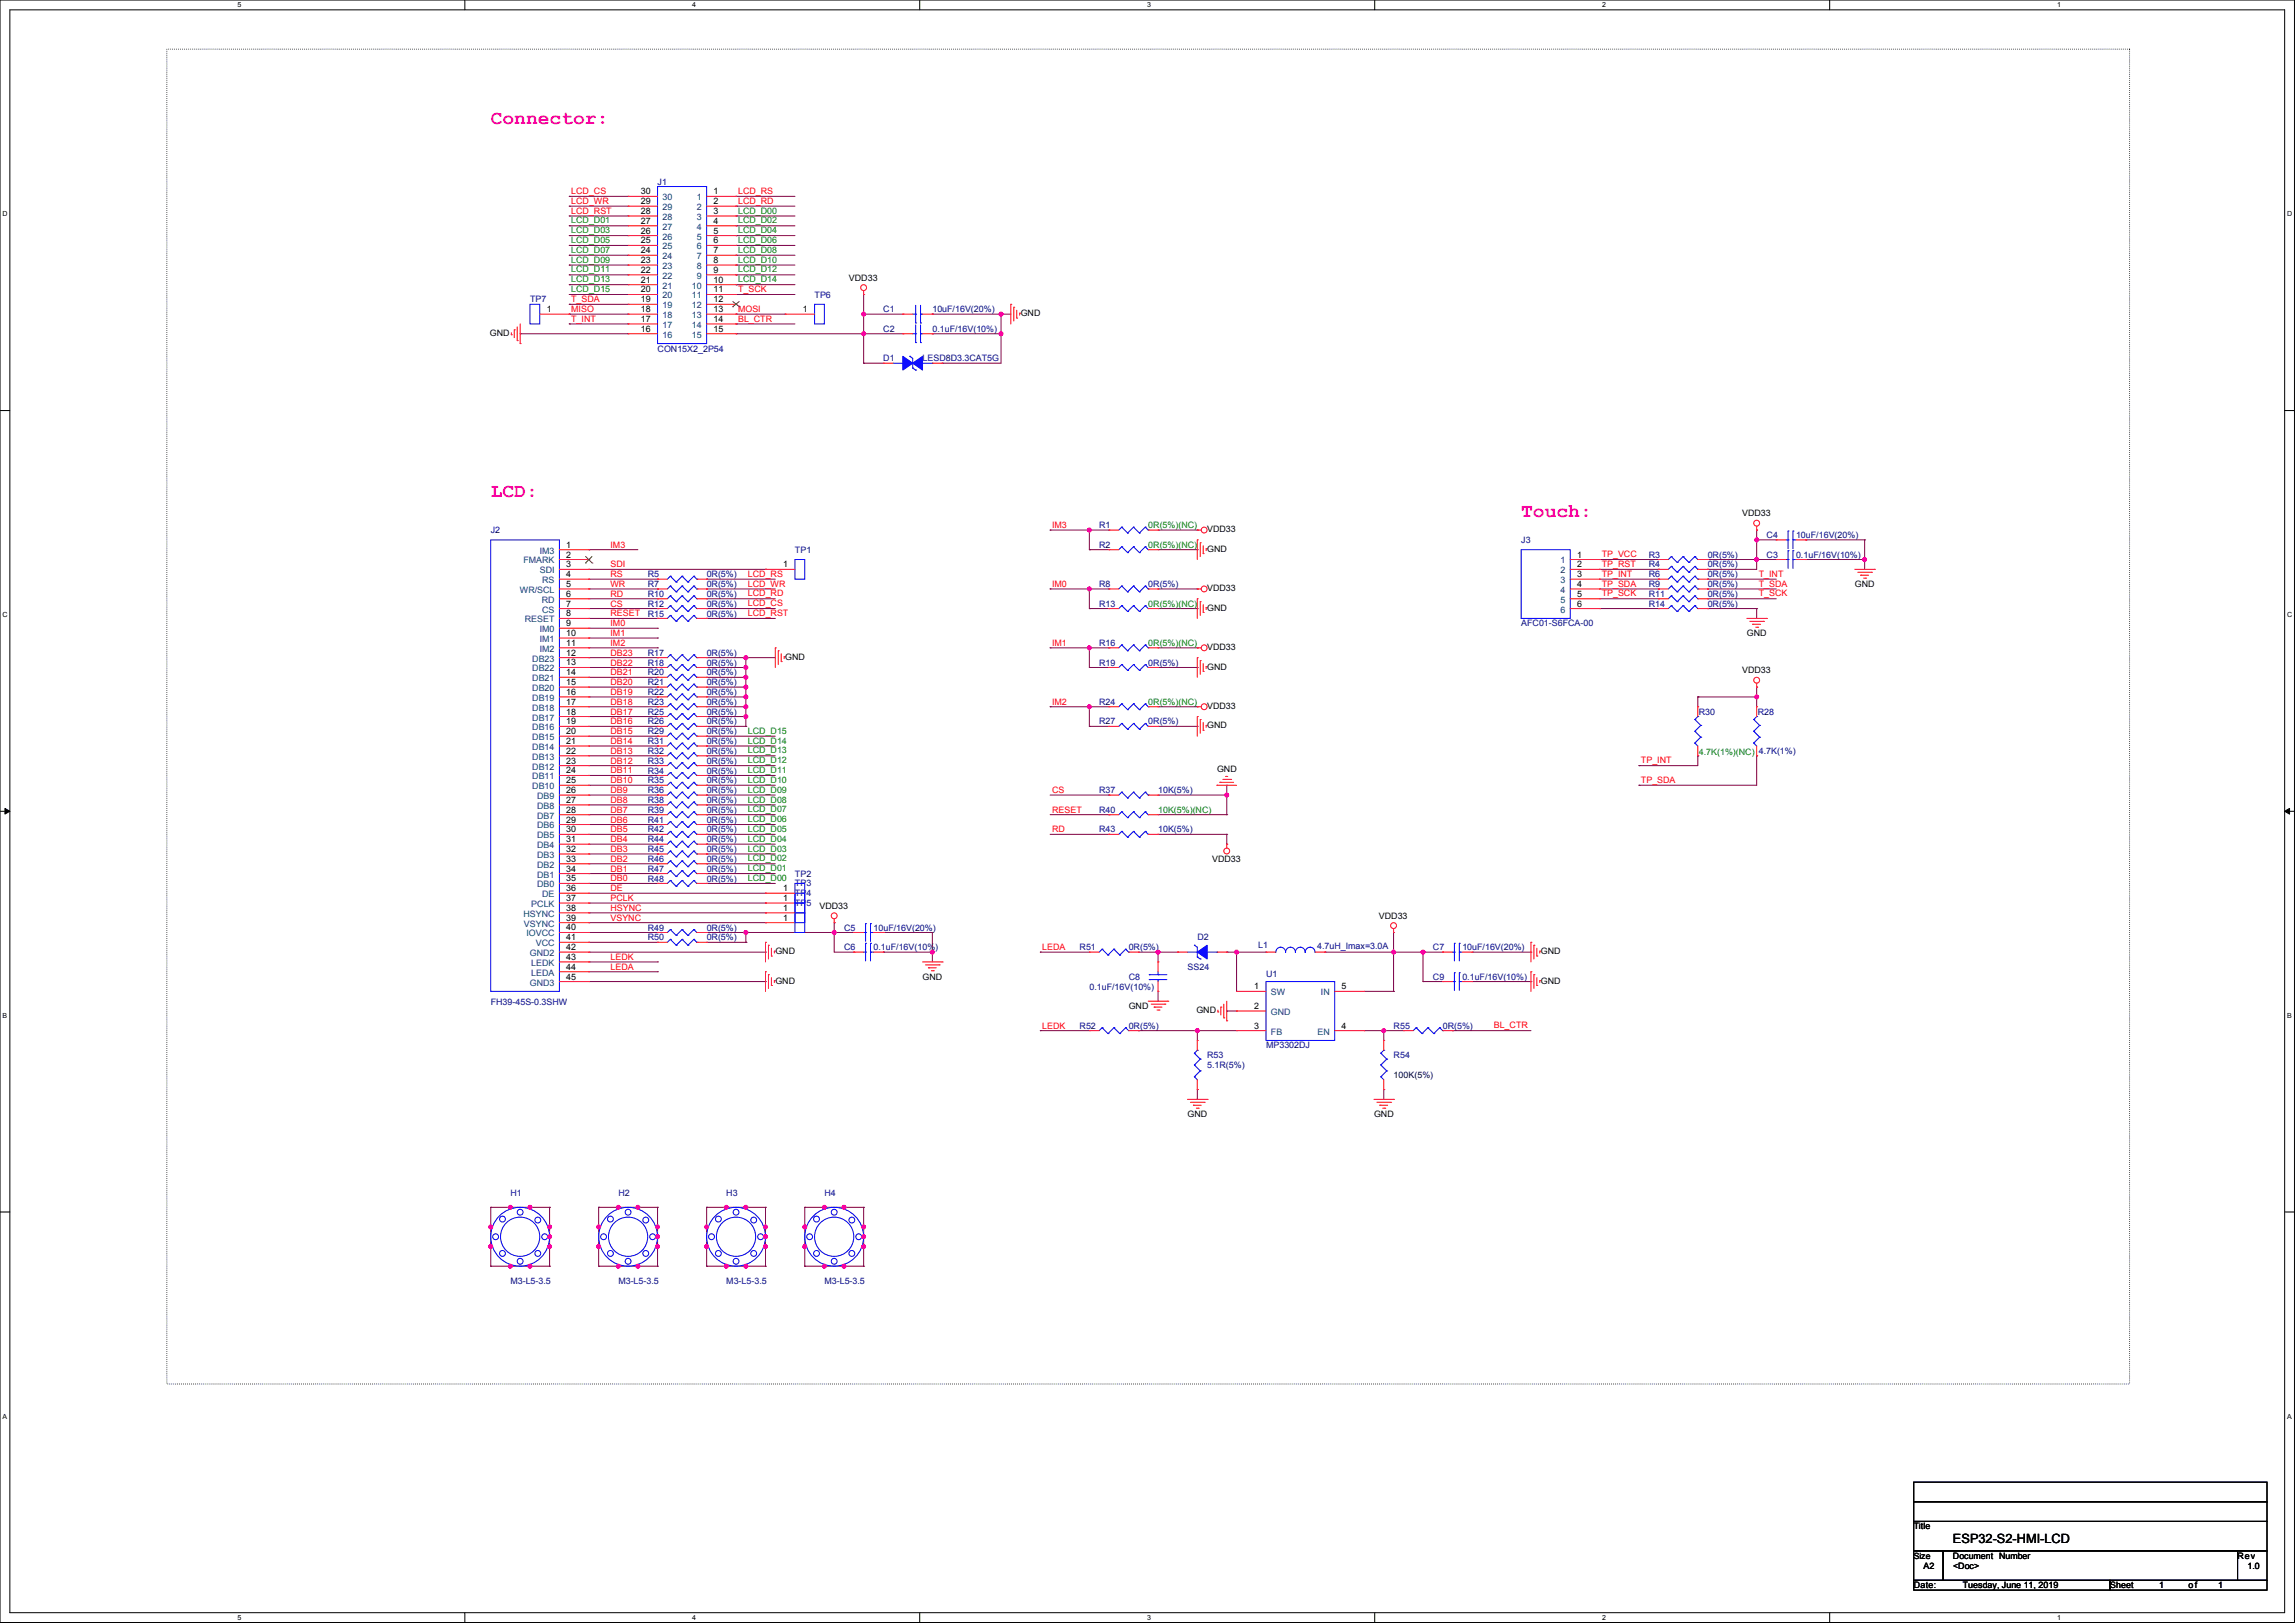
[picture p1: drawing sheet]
<svg xmlns="http://www.w3.org/2000/svg" width="594mm" height="420mm" viewBox="0 0 594 420" stroke-linecap="round" stroke-linejoin="round" font-family="sans-serif">
<defs><g id="words">
<g font-size="5.1" fill="#f0f">
<text x="127" y="32.2">Connector:</text>
<text x="127" y="128.7">LCD:</text>
<text x="393.7" y="133.8">Touch:</text>
</g>
<text font-size="3.3" x="505.5" y="399.2">ESP32-S2-HMI-LCD</text>
<g font-size="2.3" fill="#000080">
<text x="170.2" y="47.8">J1</text>
<text x="210.8" y="77">TP6</text>
<text x="137.2" y="78.3">TP7</text>
<text x="228.6" y="80.8">C1</text>
<text x="241.3" y="80.8">10uF/16V(20%)</text>
<text x="228.6" y="85.9">C2</text>
<text x="241.3" y="85.9">0.1uF/16V(10%)</text>
<text x="170.2" y="91">CON15X2_2P54</text>
<text x="228.6" y="93.5">D1</text>
<text x="238.8" y="93.5">LESD8D3.3CAT5G</text>
<text x="127" y="138">J2</text>
<text x="284.5" y="136.7">R1</text>
<text x="205.8" y="143">TP1</text>
<text x="284.5" y="141.8">R2</text>
<text x="393.7" y="140.5">J3</text>
<text x="457.2" y="139.2">C4</text>
<text x="464.9" y="139.2">10uF/16V(20%)</text>
<text x="167.7" y="149.4">R5</text>
<text x="182.9" y="149.4">0R(5%)</text>
<text x="426.8" y="144.3">R3</text>
<text x="426.8" y="146.8">R4</text>
<text x="426.8" y="149.4">R6</text>
<text x="442" y="144.3">0R(5%)</text>
<text x="442" y="146.8">0R(5%)</text>
<text x="442" y="149.4">0R(5%)</text>
<text x="457.2" y="144.3">C3</text>
<text x="464.9" y="144.3">0.1uF/16V(10%)</text>
<text x="167.7" y="154.5">R10</text>
<text x="167.7" y="151.9">R7</text>
<text x="182.9" y="154.5">0R(5%)</text>
<text x="182.9" y="151.9">0R(5%)</text>
<text x="284.5" y="151.9">R8</text>
<text x="297.2" y="151.9">0R(5%)</text>
<text x="426.8" y="154.5">R11</text>
<text x="426.8" y="151.9">R9</text>
<text x="442" y="154.5">0R(5%)</text>
<text x="442" y="151.9">0R(5%)</text>
<text x="167.7" y="157">R12</text>
<text x="167.7" y="159.5">R15</text>
<text x="182.9" y="157">0R(5%)</text>
<text x="182.9" y="159.5">0R(5%)</text>
<text x="284.5" y="157">R13</text>
<text x="426.8" y="157">R14</text>
<text x="442" y="157">0R(5%)</text>
<text x="284.5" y="167.2">R16</text>
<text x="393.7" y="162.1">AFC01-S6FCA-00</text>
<text x="167.7" y="172.2">R18</text>
<text x="167.7" y="169.7">R17</text>
<text x="182.9" y="172.2">0R(5%)</text>
<text x="182.9" y="169.7">0R(5%)</text>
<text x="284.5" y="172.2">R19</text>
<text x="297.2" y="172.2">0R(5%)</text>
<text x="167.7" y="177.3">R21</text>
<text x="167.7" y="179.9">R22</text>
<text x="167.7" y="174.8">R20</text>
<text x="182.9" y="177.3">0R(5%)</text>
<text x="182.9" y="179.9">0R(5%)</text>
<text x="182.9" y="174.8">0R(5%)</text>
<text x="167.7" y="182.4">R23</text>
<text x="167.7" y="184.9">R25</text>
<text x="182.9" y="182.4">0R(5%)</text>
<text x="182.9" y="184.9">0R(5%)</text>
<text x="284.5" y="182.4">R24</text>
<text x="439.7" y="184.9">R30</text>
<text x="455" y="184.9">R28</text>
<text x="167.7" y="190">R29</text>
<text x="167.7" y="187.5">R26</text>
<text x="182.9" y="190">0R(5%)</text>
<text x="182.9" y="187.5">0R(5%)</text>
<text x="284.5" y="187.5">R27</text>
<text x="297.2" y="187.5">0R(5%)</text>
<text x="167.7" y="195.1">R32</text>
<text x="167.7" y="192.6">R31</text>
<text x="167.7" y="197.6">R33</text>
<text x="182.9" y="195.1">0R(5%)</text>
<text x="182.9" y="192.6">0R(5%)</text>
<text x="182.9" y="197.6">0R(5%)</text>
<text x="455.2" y="195.1">4.7K(1%)</text>
<text x="167.7" y="200.2">R34</text>
<text x="167.7" y="202.7">R35</text>
<text x="182.9" y="200.2">0R(5%)</text>
<text x="182.9" y="202.7">0R(5%)</text>
<text x="167.7" y="207.8">R38</text>
<text x="167.7" y="205.3">R36</text>
<text x="182.9" y="207.8">0R(5%)</text>
<text x="182.9" y="205.3">0R(5%)</text>
<text x="284.5" y="205.3">R37</text>
<text x="299.7" y="205.3">10K(5%)</text>
<text x="167.7" y="215.4">R42</text>
<text x="167.7" y="212.9">R41</text>
<text x="167.7" y="210.3">R39</text>
<text x="182.9" y="215.4">0R(5%)</text>
<text x="182.9" y="212.9">0R(5%)</text>
<text x="182.9" y="210.3">0R(5%)</text>
<text x="284.5" y="215.4">R43</text>
<text x="284.5" y="210.3">R40</text>
<text x="299.7" y="215.4">10K(5%)</text>
<text x="167.7" y="220.5">R45</text>
<text x="167.7" y="218">R44</text>
<text x="182.9" y="220.5">0R(5%)</text>
<text x="182.9" y="218">0R(5%)</text>
<text x="167.7" y="225.6">R47</text>
<text x="167.7" y="223">R46</text>
<text x="182.9" y="225.6">0R(5%)</text>
<text x="182.9" y="223">0R(5%)</text>
<text x="205.8" y="226.9">TP2</text>
<text x="167.7" y="228.1">R48</text>
<text x="182.9" y="228.1">0R(5%)</text>
<text x="205.8" y="229.4">TP3</text>
<text x="205.8" y="231.9">TP4</text>
<text x="205.8" y="234.5">TP5</text>
<text x="167.7" y="240.8">R49</text>
<text x="167.7" y="243.4">R50</text>
<text x="182.9" y="240.8">0R(5%)</text>
<text x="182.9" y="243.4">0R(5%)</text>
<text x="218.5" y="240.8">C5</text>
<text x="218.5" y="245.9">C6</text>
<text x="226.1" y="240.8">10uF/16V(20%)</text>
<text x="226.1" y="245.9">0.1uF/16V(10%)</text>
<text x="279.4" y="245.9">R51</text>
<text x="292.1" y="245.9">0R(5%)</text>
<text x="309.9" y="243.4">D2</text>
<text x="325.7" y="245.4">L1</text>
<text x="340.9" y="245.6">4.7uH_Imax=3.0A</text>
<text x="370.9" y="245.9">C7</text>
<text x="378.5" y="245.9">10uF/16V(20%)</text>
<text x="307.4" y="251">SS24</text>
<text x="282" y="256.1">0.1uF/16V(10%)</text>
<text x="292.1" y="253.5">C8</text>
<text x="327.7" y="252.8">U1</text>
<text x="370.9" y="253.5">C9</text>
<text x="378.5" y="253.5">0.1uF/16V(10%)</text>
<text x="127" y="260.1">FH39-45S-0.3SHW</text>
<text x="279.4" y="266.2">R52</text>
<text x="292.1" y="266.2">0R(5%)</text>
<text x="360.7" y="266.2">R55</text>
<text x="373.4" y="266.2">0R(5%)</text>
<text x="312.4" y="273.8">R53</text>
<text x="327.7" y="271.3">MP3302DJ</text>
<text x="360.7" y="273.8">R54</text>
<text x="312.4" y="276.4">5.1R(5%)</text>
<text x="132.1" y="309.4">H1</text>
<text x="160" y="309.4">H2</text>
<text x="188" y="309.4">H3</text>
<text x="213.4" y="309.4">H4</text>
<text x="132.1" y="332.3">M3-L5-3.5</text>
<text x="160" y="332.3">M3-L5-3.5</text>
<text x="188" y="332.3">M3-L5-3.5</text>
<text x="213.4" y="332.3">M3-L5-3.5</text>
</g>
<g font-size="2.3" fill="#f00">
<text x="147.8" y="50.2">LCD_CS</text>
<text x="147.8" y="52.7">LCD_WR</text>
<text x="191" y="50.2">LCD_RS</text>
<text x="191" y="52.7">LCD_RD</text>
<text x="147.8" y="55.3">LCD_RST</text>
<text x="191" y="75.6">T_SCK</text>
<text x="147.8" y="80.8">MISO</text>
<text x="147.8" y="78.1">T_SDA</text>
<text x="147.8" y="83.2">T_INT</text>
<text x="191" y="80.8">MOSI</text>
<text x="191" y="83.2">BL_CTR</text>
<text x="272.3" y="136.7">IM3</text>
<text x="158" y="141.7">IM3</text>
<text x="158" y="146.8">SDI</text>
<text x="158" y="149.4">RS</text>
<text x="193.6" y="149.3">LCD_RS</text>
<text x="414.6" y="144.2">TP_VCC</text>
<text x="414.6" y="146.7">TP_RST</text>
<text x="414.6" y="149.3">TP_INT</text>
<text x="455.2" y="149.3">T_INT</text>
<text x="158" y="151.9">WR</text>
<text x="158" y="154.4">RD</text>
<text x="193.6" y="151.8">LCD_WR</text>
<text x="193.6" y="154.3">LCD_RD</text>
<text x="272.3" y="151.9">IM0</text>
<text x="414.6" y="151.8">TP_SDA</text>
<text x="414.6" y="154.3">TP_SCK</text>
<text x="455.2" y="151.8">T_SDA</text>
<text x="455.2" y="154.3">T_SCK</text>
<text x="158" y="157">CS</text>
<text x="158" y="159.5">RESET</text>
<text x="193.6" y="156.9">LCD_CS</text>
<text x="193.6" y="159.4">LCD_RST</text>
<text x="158" y="162.1">IM0</text>
<text x="158" y="164.6">IM1</text>
<text x="158" y="167.1">IM2</text>
<text x="272.3" y="167.1">IM1</text>
<text x="158" y="169.7">DB23</text>
<text x="158" y="172.2">DB22</text>
<text x="158" y="174.8">DB21</text>
<text x="158" y="177.3">DB20</text>
<text x="158" y="179.8">DB19</text>
<text x="158" y="182.4">DB18</text>
<text x="158" y="184.9">DB17</text>
<text x="272.3" y="182.4">IM2</text>
<text x="158" y="187.5">DB16</text>
<text x="158" y="190">DB15</text>
<text x="158" y="192.5">DB14</text>
<text x="158" y="195.1">DB13</text>
<text x="158" y="197.6">DB12</text>
<text x="424.7" y="197.5">TP_INT</text>
<text x="158" y="200.2">DB11</text>
<text x="158" y="202.7">DB10</text>
<text x="424.7" y="202.6">TP_SDA</text>
<text x="158" y="205.2">DB9</text>
<text x="158" y="207.8">DB8</text>
<text x="272.3" y="205.2">CS</text>
<text x="158" y="210.3">DB7</text>
<text x="158" y="212.9">DB6</text>
<text x="158" y="215.4">DB5</text>
<text x="272.3" y="210.3">RESET</text>
<text x="272.3" y="215.4">RD</text>
<text x="158" y="217.9">DB4</text>
<text x="158" y="220.5">DB3</text>
<text x="158" y="223">DB2</text>
<text x="158" y="225.6">DB1</text>
<text x="158" y="228.1">DB0</text>
<text x="158" y="230.6">DE</text>
<text x="158" y="233.2">PCLK</text>
<text x="158" y="235.7">HSYNC</text>
<text x="158" y="238.3">VSYNC</text>
<text x="269.8" y="245.9">LEDA</text>
<text x="158" y="248.4">LEDK</text>
<text x="158" y="251">LEDA</text>
<text x="269.8" y="266.2">LEDK</text>
<text x="386.6" y="266.1">BL_CTR</text>
</g>
<g font-size="2.3">
<text x="165.9" y="50.3">30</text>
<text x="165.9" y="52.8">29</text>
<text x="184.7" y="50.3">1</text>
<text x="184.7" y="52.8">2</text>
<text x="165.9" y="55.4">28</text>
<text x="165.9" y="57.9">27</text>
<text x="184.7" y="55.4">3</text>
<text x="184.7" y="57.9">4</text>
<text x="165.9" y="60.5">26</text>
<text x="165.9" y="63">25</text>
<text x="165.9" y="65.5">24</text>
<text x="184.7" y="60.5">5</text>
<text x="184.7" y="63">6</text>
<text x="184.7" y="65.5">7</text>
<text x="165.9" y="68.1">23</text>
<text x="165.9" y="70.6">22</text>
<text x="184.7" y="68.1">8</text>
<text x="184.7" y="70.6">9</text>
<text x="165.9" y="73.2">21</text>
<text x="165.9" y="75.7">20</text>
<text x="184.7" y="73.2">10</text>
<text x="184.7" y="75.7">11</text>
<text x="219.7" y="72.7">VDD33</text>
<text x="141.5" y="80.8">1</text>
<text x="165.9" y="78.2">19</text>
<text x="165.9" y="80.8">18</text>
<text x="165.9" y="83.3">17</text>
<text x="184.7" y="78.2">12</text>
<text x="184.7" y="80.8">13</text>
<text x="184.7" y="83.3">14</text>
<text x="207.8" y="80.8">1</text>
<text x="264.2" y="81.8">GND</text>
<text x="126.8" y="86.9">GND</text>
<text x="165.9" y="85.9">16</text>
<text x="184.7" y="85.9">15</text>
<text x="312.4" y="137.7">VDD33</text>
<text x="450.9" y="133.6">VDD33</text>
<text x="146.6" y="141.7">1</text>
<text x="312.4" y="142.8">GND</text>
<text x="146.6" y="144.3">2</text>
<text x="146.6" y="146.8">3</text>
<text x="146.6" y="149.4">4</text>
<text x="202.7" y="146.8">1</text>
<text x="408.2" y="149.4">3</text>
<text x="408.2" y="146.8">2</text>
<text x="408.2" y="144.3">1</text>
<text x="146.6" y="151.9">5</text>
<text x="146.6" y="154.4">6</text>
<text x="312.4" y="152.9">VDD33</text>
<text x="408.2" y="151.9">4</text>
<text x="408.2" y="154.4">5</text>
<text x="480.1" y="151.9">GND</text>
<text x="146.6" y="157">7</text>
<text x="146.6" y="159.5">8</text>
<text x="312.4" y="158">GND</text>
<text x="408.2" y="157">6</text>
<text x="146.6" y="162.1">9</text>
<text x="146.6" y="164.6">10</text>
<text x="146.6" y="167.1">11</text>
<text x="452.2" y="164.6">GND</text>
<text x="146.6" y="169.7">12</text>
<text x="146.6" y="172.2">13</text>
<text x="203.2" y="170.7">GND</text>
<text x="312.4" y="173.3">GND</text>
<text x="312.4" y="168.2">VDD33</text>
<text x="146.6" y="174.8">14</text>
<text x="146.6" y="177.3">15</text>
<text x="146.6" y="179.8">16</text>
<text x="450.9" y="174.3">VDD33</text>
<text x="146.6" y="182.4">17</text>
<text x="146.6" y="184.9">18</text>
<text x="312.4" y="183.4">VDD33</text>
<text x="146.6" y="187.5">19</text>
<text x="146.6" y="190">20</text>
<text x="312.4" y="188.5">GND</text>
<text x="146.6" y="192.5">21</text>
<text x="146.6" y="195.1">22</text>
<text x="146.6" y="197.6">23</text>
<text x="146.6" y="200.2">24</text>
<text x="146.6" y="202.7">25</text>
<text x="315" y="199.7">GND</text>
<text x="146.6" y="205.2">26</text>
<text x="146.6" y="207.8">27</text>
<text x="146.6" y="210.3">28</text>
<text x="146.6" y="212.9">29</text>
<text x="146.6" y="215.4">30</text>
<text x="146.6" y="217.9">31</text>
<text x="146.6" y="220.5">32</text>
<text x="146.6" y="223">33</text>
<text x="146.6" y="225.6">34</text>
<text x="313.7" y="223">VDD33</text>
<text x="146.6" y="228.1">35</text>
<text x="146.6" y="230.6">36</text>
<text x="146.6" y="233.2">37</text>
<text x="202.7" y="233.2">1</text>
<text x="202.7" y="230.6">1</text>
<text x="146.6" y="235.7">38</text>
<text x="146.6" y="238.3">39</text>
<text x="202.7" y="238.3">1</text>
<text x="202.7" y="235.7">1</text>
<text x="212.1" y="235.2">VDD33</text>
<text x="356.9" y="237.8">VDD33</text>
<text x="146.6" y="240.8">40</text>
<text x="146.6" y="243.3">41</text>
<text x="146.6" y="245.9">42</text>
<text x="146.6" y="248.4">43</text>
<text x="146.6" y="251">44</text>
<text x="200.7" y="246.9">GND</text>
<text x="398.8" y="246.9">GND</text>
<text x="146.6" y="253.5">45</text>
<text x="200.7" y="254.5">GND</text>
<text x="238.8" y="253.5">GND</text>
<text x="324.6" y="256">1</text>
<text x="347.2" y="256">5</text>
<text x="398.8" y="254.5">GND</text>
<text x="292.1" y="261.1">GND</text>
<text x="309.7" y="262.2">GND</text>
<text x="324.6" y="261.1">2</text>
<text x="324.6" y="266.2">3</text>
<text x="347.2" y="266.2">4</text>
<text x="307.4" y="289.1">GND</text>
<text x="355.6" y="289.1">GND</text>
<text x="495.3" y="395.8">Title</text>
<text x="497.9" y="405.9">A2</text>
<text x="505.5" y="403.4">Document Number</text>
<text x="505.5" y="405.9">&lt;Doc&gt;</text>
<text x="579.1" y="403.4">Rev</text>
<text x="581.7" y="405.9">1.0</text>
<text x="495.3" y="411">Date:</text>
<text x="508" y="411">Tuesday, June 11, 2019</text>
<text x="546.1" y="411">Sheet</text>
<text x="558.8" y="411">1</text>
<text x="566.4" y="411">of</text>
<text x="574.1" y="411">1</text>
</g>
<g font-size="2.3" fill="#004080">
<text x="171.5" y="51.8">30</text>
<text x="180.4" y="51.8">1</text>
<text x="171.5" y="54.4">29</text>
<text x="171.5" y="56.9">28</text>
<text x="171.5" y="59.5">27</text>
<text x="180.4" y="54.4">2</text>
<text x="180.4" y="56.9">3</text>
<text x="180.4" y="59.5">4</text>
<text x="171.5" y="62">26</text>
<text x="171.5" y="64.5">25</text>
<text x="180.4" y="62">5</text>
<text x="180.4" y="64.5">6</text>
<text x="171.5" y="67.1">24</text>
<text x="171.5" y="69.6">23</text>
<text x="180.4" y="67.1">7</text>
<text x="180.4" y="69.6">8</text>
<text x="171.5" y="72.2">22</text>
<text x="171.5" y="74.7">21</text>
<text x="171.5" y="77.2">20</text>
<text x="179.1" y="74.7">10</text>
<text x="179.1" y="77.2">11</text>
<text x="180.4" y="72.2">9</text>
<text x="171.5" y="79.8">19</text>
<text x="171.5" y="82.3">18</text>
<text x="179.1" y="79.8">12</text>
<text x="179.1" y="82.3">13</text>
<text x="171.5" y="84.9">17</text>
<text x="171.5" y="87.4">16</text>
<text x="179.1" y="84.9">14</text>
<text x="179.1" y="87.4">15</text>
<text x="139.7" y="143.3">IM3</text>
<text x="135.5" y="145.8">FMARK</text>
<text x="139.7" y="148.4">SDI</text>
<text x="403.9" y="148.4">2</text>
<text x="403.9" y="145.8">1</text>
<text x="134.6" y="153.4">WR/SCL</text>
<text x="140.2" y="156">RD</text>
<text x="140.3" y="150.9">RS</text>
<text x="403.9" y="153.4">4</text>
<text x="403.9" y="156">5</text>
<text x="403.9" y="150.9">3</text>
<text x="135.9" y="161.1">RESET</text>
<text x="140.3" y="158.5">CS</text>
<text x="403.9" y="158.5">6</text>
<text x="139.7" y="163.6">IM0</text>
<text x="139.7" y="166.1">IM1</text>
<text x="137.8" y="171.2">DB23</text>
<text x="137.8" y="173.8">DB22</text>
<text x="139.7" y="168.7">IM2</text>
<text x="137.8" y="176.3">DB21</text>
<text x="137.8" y="178.8">DB20</text>
<text x="137.8" y="181.4">DB19</text>
<text x="137.8" y="183.9">DB18</text>
<text x="137.8" y="186.5">DB17</text>
<text x="137.8" y="189">DB16</text>
<text x="137.8" y="191.5">DB15</text>
<text x="137.8" y="194.1">DB14</text>
<text x="137.8" y="196.6">DB13</text>
<text x="137.8" y="199.2">DB12</text>
<text x="137.8" y="201.7">DB11</text>
<text x="137.8" y="204.2">DB10</text>
<text x="139.1" y="206.8">DB9</text>
<text x="139.1" y="209.3">DB8</text>
<text x="139.1" y="211.9">DB7</text>
<text x="139.1" y="214.4">DB6</text>
<text x="139.1" y="216.9">DB5</text>
<text x="139.1" y="219.5">DB4</text>
<text x="139.1" y="222">DB3</text>
<text x="139.1" y="224.6">DB2</text>
<text x="139.1" y="227.1">DB1</text>
<text x="139.1" y="229.6">DB0</text>
<text x="140.3" y="232.2">DE</text>
<text x="135.5" y="237.3">HSYNC</text>
<text x="135.6" y="239.8">VSYNC</text>
<text x="137.5" y="234.7">PCLK</text>
<text x="136.2" y="242.3">IOVCC</text>
<text x="138.7" y="244.9">VCC</text>
<text x="137.1" y="247.4">GND2</text>
<text x="137.5" y="250">LEDK</text>
<text x="137.1" y="255">GND3</text>
<text x="137.5" y="252.5">LEDA</text>
<text x="329" y="257.6">SW</text>
<text x="341.9" y="257.6">IN</text>
<text x="329" y="262.7">GND</text>
<text x="329" y="267.7">FB</text>
<text x="341" y="267.7">EN</text>
</g>
<g font-size="2.3" fill="#008000">
<text x="147.8" y="57.8">LCD_D01</text>
<text x="191" y="55.3">LCD_D00</text>
<text x="191" y="57.8">LCD_D02</text>
<text x="147.8" y="60.4">LCD_D03</text>
<text x="147.8" y="62.9">LCD_D05</text>
<text x="147.8" y="65.4">LCD_D07</text>
<text x="191" y="60.4">LCD_D04</text>
<text x="191" y="62.9">LCD_D06</text>
<text x="191" y="65.4">LCD_D08</text>
<text x="147.8" y="68">LCD_D09</text>
<text x="147.8" y="70.5">LCD_D11</text>
<text x="191" y="68">LCD_D10</text>
<text x="191" y="70.5">LCD_D12</text>
<text x="147.8" y="73.1">LCD_D13</text>
<text x="147.8" y="75.6">LCD_D15</text>
<text x="191" y="73.1">LCD_D14</text>
<text x="297.2" y="136.7">0R(5%)(NC)</text>
<text x="297.2" y="141.8">0R(5%)(NC)</text>
<text x="297.2" y="157">0R(5%)(NC)</text>
<text x="297.2" y="167.2">0R(5%)(NC)</text>
<text x="297.2" y="182.4">0R(5%)(NC)</text>
<text x="193.6" y="189.9">LCD_D15</text>
<text x="193.6" y="192.4">LCD_D14</text>
<text x="193.6" y="195">LCD_D13</text>
<text x="193.6" y="197.5">LCD_D12</text>
<text x="439.7" y="195.4">4.7K(1%)(NC)</text>
<text x="193.6" y="200.1">LCD_D11</text>
<text x="193.6" y="202.6">LCD_D10</text>
<text x="193.6" y="205.1">LCD_D09</text>
<text x="193.6" y="207.7">LCD_D08</text>
<text x="193.6" y="215.3">LCD_D05</text>
<text x="193.6" y="212.8">LCD_D06</text>
<text x="193.6" y="210.2">LCD_D07</text>
<text x="299.7" y="210.3">10K(5%)(NC)</text>
<text x="193.6" y="220.4">LCD_D03</text>
<text x="193.6" y="217.8">LCD_D04</text>
<text x="193.6" y="228">LCD_D00</text>
<text x="193.6" y="225.5">LCD_D01</text>
<text x="193.6" y="222.9">LCD_D02</text>
</g>
<text font-size="2.3" fill="#000040" x="360.7" y="278.9">100K(5%)</text>
<text font-size="2.2" x="495.3" y="403.3">Size</text>
<g font-size="1.8">
<text x="61.4" y="1.9">5</text>
<text x="179.2" y="1.9">4</text>
<text x="296.9" y="1.9">3</text>
<text x="414.7" y="1.9">2</text>
<text x="532.5" y="1.9">1</text>
<text x=".6" y="56">D</text>
<text x="592" y="56">D</text>
<text x=".6" y="159.7">C</text>
<text x="592" y="159.7">C</text>
<text x=".6" y="263.4">B</text>
<text x="592" y="263.4">B</text>
<text x=".6" y="367.1">A</text>
<text x="592" y="367.1">A</text>
<text x="61.4" y="419.2">5</text>
<text x="179.2" y="419.2">4</text>
<text x="296.9" y="419.2">3</text>
<text x="414.7" y="419.2">2</text>
<text x="532.5" y="419.2">1</text>
</g>
</g></defs>
<path d="M0 0h593.9v419.9h-593.9zM2.6 2.6h588.7v414.7h-588.7z" fill="none" stroke="#000" stroke-width=".26"/>
<g fill="#fff">
<path d="M61.4 .3h1v2h-1z"/>
<path d="M61.4 417.6h1v2h-1z"/>
</g>
<path d="M120.3 0v2.6M120.3 417.3v2.6" fill="none" stroke="#000" stroke-width=".26"/>
<g fill="#fff">
<path d="M179.2 .3h1v2h-1z"/>
<path d="M179.2 417.6h1v2h-1z"/>
</g>
<path d="M238.1 0v2.6M238.1 417.3v2.6" fill="none" stroke="#000" stroke-width=".26"/>
<g fill="#fff">
<path d="M296.9 .3h1v2h-1z"/>
<path d="M296.9 417.6h1v2h-1z"/>
</g>
<path d="M355.8 0v2.6M355.8 417.3v2.6" fill="none" stroke="#000" stroke-width=".26"/>
<g fill="#fff">
<path d="M414.7 .3h1v2h-1z"/>
<path d="M414.7 417.6h1v2h-1z"/>
</g>
<path d="M473.6 0v2.6M473.6 417.3v2.6" fill="none" stroke="#000" stroke-width=".26"/>
<g fill="#fff">
<path d="M532.4 .3h1.1v2h-1.1z"/>
<path d="M532.4 417.6h1.1v2h-1.1z"/>
<path d="M.6 54.4h1.4v2h-1.4z"/>
<path d="M592 54.4h1.3v2h-1.3z"/>
<path d="M.6 158.1h1.4v2h-1.4z"/>
<path d="M592 158.1h1.3v2h-1.3z"/>
</g>
<path d="M0 106.2h2.6M591.3 106.2h2.6" fill="none" stroke="#000" stroke-width=".26"/>
<g fill="#fff">
<path d="M.6 261.8h1.3v2h-1.3z"/>
<path d="M592 261.8h1.2v2h-1.2z"/>
</g>
<path d="M0 209.9h2.6M591.3 209.9h2.6" fill="none" stroke="#000" stroke-width=".26"/>
<path d="M1.3 209.2l1.3 .7-1.3 .8zM591.3 209.9l1.3-.7v1.5z" fill="#000" stroke="#000" stroke-width=".26"/>
<g fill="#fff">
<path d="M.6 365.5h1.3v2h-1.3z"/>
<path d="M592 365.5h1.2v2h-1.2z"/>
</g>
<path d="M0 313.6h2.6M591.3 313.6h2.6M495.3 388.6h91.5v5.1h-91.5zM495.3 393.7h91.5v7.6h-91.5zM495.3 383.6h91.5v5h-91.5zM495.3 401.3h7.6v7.7h-7.6zM495.3 409h50.8v2.5h-50.8zM502.9 401.3h76.2v7.7h-76.2zM546.1 409h40.7v2.5h-40.7zM579.1 401.3h7.7v7.7h-7.7z" fill="none" stroke="#000" stroke-width=".26"/>
<path d="M43.2 12.7h508v345.5h-508z" fill="none" stroke="#000" stroke-width=".26" stroke-dasharray="0 .5"/>
<g fill="none" stroke="#800040" stroke-width=".26">
<path d="M147.3 50.8h.1M147.3 53.4h.1M147.3 55.9h.1M147.3 58.4h.1M147.3 50.8h15.3M147.3 53.4h15.3M147.3 55.9h15.3M147.3 58.4h15.3M190.5 50.8h.1M190.5 53.4h.1M190.5 55.9h.1M190.5 58.4h.1"/>
<path d="M190.5 50.8h15.3M190.5 53.4h15.3M190.5 55.9h15.3M190.5 58.4h15.3M147.3 61h.1M147.3 63.5h.1M147.3 66.1h.1M147.3 68.6h.1M147.3 71.1h.1M147.3 73.7h.1M147.3 76.2h.1M147.3 78.8h.1"/>
<path d="M147.3 61h15.3M147.3 63.5h15.3M147.3 66.1h15.3M147.3 68.6h15.3M147.3 71.1h15.3M147.3 73.7h15.3M147.3 76.2h15.3M147.3 78.8h15.3M190.5 61h.1M190.5 63.5h.1M190.5 66.1h.1M190.5 68.6h.1"/>
<path d="M190.5 71.1h.1M190.5 73.7h.1M190.5 76.2h.1M190.5 61h15.3M190.5 63.5h15.3M190.5 66.1h15.3M190.5 68.6h15.3M190.5 71.1h15.3M190.5 73.7h15.3M190.5 76.2h15.3M223.5 76.2h.1M223.5 76.2v17.8"/>
<path d="M134.6 86.4h.1M134.6 86.4h28M147.3 81.3h.1M147.3 83.8h.1M147.3 81.3h15.3M147.3 83.8h15.3M190.5 81.3h.1M190.5 83.8h.1M190.5 86.4h.1M190.5 81.3h12.7M190.5 83.8h15.3M190.5 86.4h43.2"/>
<path d="M223.5 81.3h.1M223.5 86.4h.1M223.5 94h.1M223.5 81.3h10.2M223.5 94h5.1M241.3 86.4h.1M241.3 81.3h.1M241.3 81.3h20.3M241.3 86.4h17.8M243.9 94h.1M259.1 81.3h.1M259.1 86.4h.1"/>
<path d="M259.1 81.3v12.7h-15.2M271.8 137.2h.1M271.8 137.2h15.2M282 137.2h.1M282 137.2v5.1M299.7 137.2h10.2M309.9 137.2h.1M454.7 137.2h.1M454.7 139.7h.1M454.7 137.2v10.1h-12.7M454.7 139.7h5.1M467.4 139.7h.1"/>
<path d="M467.4 139.7h15.2M482.6 139.7h.1M482.6 139.7v7.6M152.4 142.3h.1M152.4 142.3h12.7M152.4 147.3h45.7M152.4 149.9h17.8M152.4 152.4h17.8M152.4 155h17.8M152.4 157.5h17.8M170.2 149.9h.1M170.2 152.4h.1"/>
<path d="M170.2 155h.1M170.2 157.5h.1M182.9 149.9h.1M182.9 152.4h.1M182.9 157.5h.1M182.9 155h.1M182.9 149.9h17.8M182.9 152.4h17.8M182.9 155h17.8M182.9 157.5h17.8M198.1 147.3h.1M271.8 152.4h.1"/>
<path d="M271.8 152.4h15.2M282 142.3h.1M282 157.5h.1M282 152.4h.1M282 142.3h5M282 157.5h5M282 152.4v5.1M299.7 142.3h10.2M299.7 152.4h10.2M299.7 157.5h10.2M309.9 142.3h.1M309.9 157.5h.1"/>
<path d="M309.9 152.4h.1M414 147.3h15.3M414 149.9h15.3M414 152.4h15.3M414 155h15.3M414 157.5h15.3M414 144.8h15.3M429.3 144.8h.1M429.3 147.3h.1M429.3 149.9h.1M429.3 152.4h.1M429.3 157.5h.1"/>
<path d="M429.3 155h.1M442 157.5h.1M442 144.8h.1M442 147.3h.1M442 149.9h.1M442 152.4h.1M442 155h.1M442 149.9h17.8M442 152.4h17.8M442 155h17.8M442 157.5h12.7M442 144.8h17.8"/>
<path d="M454.7 157.5h.1M454.7 144.8h.1M454.7 157.5v2.5M467.4 144.8h.1M467.4 144.8h15.2M482.6 144.8h.1M152.4 160h17.8M152.4 162.6h17.8M152.4 165.1h17.8M152.4 167.7h17.8M152.4 170.2h17.8M152.4 172.7h17.8"/>
<path d="M152.4 175.3h17.8M152.4 177.8h17.8M170.2 160h.1M170.2 162.6h.1M170.2 165.1h.1M170.2 167.7h.1M170.2 170.2h.1M170.2 172.7h.1M170.2 175.3h.1M170.2 177.8h.1M182.9 160h.1M182.9 160h17.8"/>
<path d="M182.9 170.2h17.8M182.9 172.7h10.2M182.9 175.3h10.2M182.9 177.8h10.2M193.1 170.2h.1M193.1 172.7h.1M193.1 175.3h.1M193.1 177.8h.1M193.1 170.2v17.8M271.8 167.7h.1M271.8 167.7h15.2M282 172.7h.1"/>
<path d="M282 167.7h.1M282 172.7h5M282 167.7v5M299.7 167.7h10.2M299.7 172.7h10.2M309.9 172.7h.1M309.9 167.7h.1M454.7 177.8h.1M454.7 177.8v5.1M152.4 180.4h17.8M152.4 182.9h17.8M152.4 185.4h17.8"/>
<path d="M152.4 188h17.8M152.4 190.5h17.8M152.4 193.1h17.8M152.4 195.6h17.8M152.4 198.1h17.8M170.2 180.4h.1M170.2 182.9h.1M170.2 185.4h.1M170.2 188h.1M170.2 190.5h.1M170.2 193.1h.1M170.2 195.6h.1"/>
<path d="M170.2 198.1h.1M182.9 190.5h.1M182.9 193.1h.1M182.9 195.6h.1M182.9 198.1h.1M182.9 180.4h10.2M182.9 182.9h10.2M182.9 185.4h10.2M182.9 188h10.2M182.9 190.5h17.8M182.9 193.1h17.8M182.9 195.6h17.8"/>
<path d="M182.9 198.1h17.8M193.1 180.4h.1M193.1 182.9h.1M193.1 185.4h.1M193.1 188h.1M271.8 182.9h.1M271.8 182.9h15.2M282 188h.1M282 182.9h.1M282 188h5M282 182.9v5.1M299.7 182.9h10.2"/>
<path d="M299.7 188h10.2M309.9 188h.1M309.9 182.9h.1M424.2 198.1h.1M439.4 195.6h.1M439.4 180.4h.1M439.4 180.4h15.3M439.4 195.6v2.5h-15.2M439.4 180.4v2.5M454.7 195.6h.1M454.7 180.4h.1M454.7 195.6v7.6h-30.5"/>
<path d="M152.4 200.7h17.8M152.4 203.2h17.8M152.4 205.8h17.8M152.4 208.3h17.8M152.4 210.8h17.8M152.4 213.4h17.8M152.4 215.9h17.8M152.4 218.5h17.8M170.2 200.7h.1M170.2 203.2h.1M170.2 205.8h.1M170.2 208.3h.1"/>
<path d="M170.2 210.8h.1M170.2 213.4h.1M170.2 215.9h.1M170.2 218.5h.1M182.9 200.7h.1M182.9 203.2h.1M182.9 205.8h.1M182.9 208.3h.1M182.9 218.5h.1M182.9 215.9h.1M182.9 213.4h.1M182.9 210.8h.1"/>
<path d="M182.9 200.7h17.8M182.9 203.2h17.8M182.9 205.8h17.8M182.9 208.3h17.8M182.9 210.8h17.8M182.9 213.4h17.8M182.9 215.9h17.8M182.9 218.5h17.8M271.8 205.8h15.2M271.8 210.8h15.2M271.8 215.9h15.2M287 205.8h.1"/>
<path d="M287 210.8h.1M287 215.9h.1M299.7 205.8h17.8M299.7 210.8h17.8M299.7 215.9h17.8M317.5 205.8h.1M317.5 203.2h.1M317.5 210.8h.1M317.5 215.9h.1M317.5 218.5h.1M317.5 203.2v7.6M317.5 215.9v2.6"/>
<path d="M424.2 203.2h.1M152.4 228.6h17.8M152.4 231.2h45.7M152.4 233.7h45.7M152.4 236.2h45.7M152.4 238.8h45.7M152.4 221h17.8M152.4 223.5h17.8M152.4 226.1h17.8M170.2 228.6h.1M170.2 221h.1M170.2 223.5h.1"/>
<path d="M170.2 226.1h.1M182.9 228.6h.1M182.9 226.1h.1M182.9 223.5h.1M182.9 221h.1M182.9 228.6h17.8M182.9 221h17.8M182.9 223.5h17.8M182.9 226.1h17.8M198.1 231.2h.1M198.1 233.7h.1M198.1 236.2h.1"/>
<path d="M198.1 238.8h.1M215.9 238.8h.1M215.9 238.8v7.6h5.1M152.4 246.4h45.7M152.4 241.3h17.8M152.4 243.9h17.8M152.4 248.9h17.8M152.4 251.5h17.8M152.4 254h45.7M170.2 241.3h.1M170.2 243.9h.1M170.2 248.9h.1"/>
<path d="M170.2 251.5h.1M182.9 241.3h38.1M182.9 243.9h10.2M193.1 241.3h.1M193.1 243.9h.1M193.1 241.3v2.6M198.1 246.4h.1M198.1 254h.1M215.9 241.3h.1M221 246.4h.1M221 241.3h.1M228.6 246.4h.1"/>
<path d="M228.6 241.3h.1M228.6 246.4h12.7M228.6 241.3h12.7M241.3 246.4h.1M241.3 241.3h.1M241.3 241.3v7.6M269.3 246.4h.1M269.3 246.4h12.7M294.7 246.4h10.1M299.7 246.4h.1M299.7 259.1h.1M299.7 246.4v2.5"/>
<path d="M299.7 256.6v2.5M304.8 246.4h.1M317.5 246.4h.1M317.5 246.4h10.2M320.1 246.4h.1M320.1 246.4v10.2M342.9 246.4h.1M342.9 246.4h30.5M353.1 256.6h7.6M360.7 256.6h.1M360.7 241.3h.1M360.7 246.4h.1"/>
<path d="M360.7 241.3v15.3M368.3 246.4h.1M368.3 254h.1M368.3 254h5.1M368.3 246.4v7.6M373.4 246.4h.1M381 246.4h15.3M381 254h15.3M396.3 246.4h.1M396.3 254h.1M269.3 266.7h.1M269.3 266.7h12.7"/>
<path d="M294.7 266.7h.1M294.7 266.7h25.4M309.9 266.7h.1M309.9 266.7v2.6M317.5 261.6h.1M317.5 261.6h2.6M353.1 266.7h10.1M358.2 266.7h.1M358.2 266.7v2.6M375.9 266.7h.1M375.9 266.7h20.4M309.9 282h.1"/>
<path d="M309.9 282v2.5M358.2 282h.1M358.2 282v2.5M127 317.5h.1M127 312.4h.1M127 312.4h15.3M127 312.4v15.3M132.1 312.4h.1M137.2 312.4h.1M142.3 317.5h.1M142.3 312.4h.1M142.3 312.4v15.3"/>
<path d="M155 317.5h.1M155 312.4h.1M155 312.4h15.2M155 312.4v15.3M160 312.4h.1M165.1 312.4h.1M170.2 317.5h.1M170.2 312.4h.1M170.2 312.4v15.3M182.9 317.5h.1M182.9 312.4h.1M182.9 312.4h15.2"/>
<path d="M182.9 312.4v15.3M188 312.4h.1M193.1 312.4h.1M198.1 317.5h.1M198.1 312.4h.1M198.1 312.4v15.3M208.3 317.5h.1M208.3 312.4h.1M208.3 312.4h15.2M208.3 312.4v15.3M213.4 312.4h.1M218.5 312.4h.1"/>
<path d="M223.5 317.5h.1M223.5 312.4h.1M223.5 312.4v15.3M127 327.7h.1M127 322.6h.1M127 327.7h15.3M132.1 327.7h.1M137.2 327.7h.1M142.3 320.1h.1M142.3 322.6h.1M142.3 327.7h.1M155 327.7h.1"/>
<path d="M155 322.6h.1M155 327.7h15.2M160 327.7h.1M165.1 327.7h.1M170.2 320.1h.1M170.2 322.6h.1M170.2 327.7h.1M182.9 327.7h.1M182.9 322.6h.1M182.9 327.7h15.2M188 327.7h.1M193.1 327.7h.1"/>
<path d="M198.1 320.1h.1M198.1 322.6h.1M198.1 327.7h.1M208.3 327.7h.1M208.3 322.6h.1M208.3 327.7h15.2M213.4 327.7h.1M218.5 327.7h.1M223.5 320.1h.1M223.5 322.6h.1M223.5 327.7h.1"/>
</g>
<g fill="#f0f" stroke="#f0f" stroke-width=".26">
<circle cx="358.1" cy="266.7" r=".5"/>
<circle cx="193" cy="241.3" r=".5"/>
<circle cx="241.3" cy="246.4" r=".5"/>
<circle cx="215.9" cy="241.3" r=".5"/>
<circle cx="193" cy="170.2" r=".5"/>
<circle cx="193" cy="172.7" r=".5"/>
<circle cx="193" cy="175.3" r=".5"/>
<circle cx="193" cy="177.8" r=".5"/>
<circle cx="193" cy="180.3" r=".5"/>
<circle cx="193" cy="182.9" r=".5"/>
<circle cx="193" cy="185.4" r=".5"/>
<circle cx="299.7" cy="246.4" r=".5"/>
<circle cx="360.7" cy="246.4" r=".5"/>
<circle cx="320" cy="246.4" r=".5"/>
<circle cx="309.9" cy="266.7" r=".5"/>
<circle cx="368.3" cy="246.4" r=".5"/>
<circle cx="281.9" cy="137.2" r=".5"/>
<circle cx="281.9" cy="167.6" r=".5"/>
<circle cx="281.9" cy="152.4" r=".5"/>
<circle cx="281.9" cy="182.9" r=".5"/>
<circle cx="317.5" cy="205.7" r=".5"/>
<circle cx="482.6" cy="144.8" r=".5"/>
<circle cx="454.7" cy="139.7" r=".5"/>
<circle cx="454.7" cy="144.8" r=".5"/>
<circle cx="454.7" cy="180.3" r=".5"/>
<circle cx="137.2" cy="312.4" r=".5"/>
<circle cx="142.2" cy="317.5" r=".5"/>
<circle cx="142.2" cy="320" r=".5"/>
<circle cx="142.2" cy="322.6" r=".5"/>
<circle cx="137.2" cy="327.7" r=".5"/>
<circle cx="132.1" cy="327.7" r=".5"/>
<circle cx="127" cy="322.6" r=".5"/>
<circle cx="127" cy="317.5" r=".5"/>
<circle cx="132.1" cy="312.4" r=".5"/>
<circle cx="160" cy="312.4" r=".5"/>
<circle cx="165.1" cy="312.4" r=".5"/>
<circle cx="170.2" cy="317.5" r=".5"/>
<circle cx="170.2" cy="320" r=".5"/>
<circle cx="170.2" cy="322.6" r=".5"/>
<circle cx="165.1" cy="327.7" r=".5"/>
<circle cx="160" cy="327.7" r=".5"/>
<circle cx="154.9" cy="322.6" r=".5"/>
<circle cx="154.9" cy="317.5" r=".5"/>
<circle cx="193" cy="312.4" r=".5"/>
<circle cx="198.1" cy="317.5" r=".5"/>
<circle cx="198.1" cy="320" r=".5"/>
<circle cx="198.1" cy="322.6" r=".5"/>
<circle cx="193" cy="327.7" r=".5"/>
<circle cx="188" cy="327.7" r=".5"/>
<circle cx="182.9" cy="322.6" r=".5"/>
<circle cx="182.9" cy="317.5" r=".5"/>
<circle cx="188" cy="312.4" r=".5"/>
<circle cx="213.4" cy="312.4" r=".5"/>
<circle cx="218.4" cy="312.4" r=".5"/>
<circle cx="223.5" cy="317.5" r=".5"/>
<circle cx="223.5" cy="320" r=".5"/>
<circle cx="223.5" cy="322.6" r=".5"/>
<circle cx="218.4" cy="327.7" r=".5"/>
<circle cx="213.4" cy="327.7" r=".5"/>
<circle cx="208.3" cy="322.6" r=".5"/>
<circle cx="208.3" cy="317.5" r=".5"/>
<circle cx="223.5" cy="81.3" r=".5"/>
<circle cx="223.5" cy="86.4" r=".5"/>
<circle cx="259.1" cy="86.4" r=".5"/>
<circle cx="259.1" cy="81.3" r=".5"/>
</g>
<g fill="none" stroke="#f00" stroke-width=".26">
<path d="M162.6 50.8h.1M162.6 53.4h.1M162.6 55.9h.1M162.6 58.4h.1M162.6 50.8h7.6M162.6 53.4h7.6M162.6 55.9h7.6M162.6 58.4h7.6M182.9 50.8h7.6M182.9 53.4h7.6M182.9 55.9h7.6M182.9 58.4h7.6"/>
<path d="M190.5 50.8h.1M190.5 53.4h.1M190.5 55.9h.1M190.5 58.4h.1M162.6 61h.1M162.6 63.5h.1M162.6 66.1h.1M162.6 68.6h.1M162.6 71.1h.1M162.6 73.7h.1M162.6 76.2h.1M162.6 78.8h.1"/>
<path d="M162.6 61h7.6M162.6 63.5h7.6M162.6 66.1h7.6M162.6 68.6h7.6M162.6 71.1h7.6M162.6 73.7h7.6M162.6 76.2h7.6M162.6 78.8h7.6M182.9 61h7.6M182.9 63.5h7.6M182.9 66.1h7.6M182.9 68.6h7.6"/>
<path d="M182.9 71.1h7.6M182.9 73.7h7.6M182.9 76.2h7.6M182.9 78.8h7.6M190.5 61h.1M190.5 63.5h.1M190.5 66.1h.1M190.5 68.6h.1M190.5 71.1h.1M190.5 73.7h.1M190.5 76.2h.1M190.5 78.8h.1"/>
<path d="M223.5 76.2h.1M223.5 75.2v1M261.6 78.8h.1M261.6 78.8v5M262.4 79.5h.1M262.4 79.5v3.6M132.3 86.6h.1M132.3 86.1v.5M133.1 85.4h.1M133.1 85.4v2M133.9 88.1h.1M133.9 84.6v3.5"/>
<path d="M134.6 88.9h.1M134.6 83.8v5.1M139.7 81.3h7.6M147.3 81.3h.1M162.6 81.3h.1M162.6 83.8h.1M162.6 86.4h.1M162.6 81.3h7.6M162.6 83.8h7.6M162.6 86.4h7.6M182.9 81.3h7.6M182.9 83.8h7.6"/>
<path d="M182.9 86.4h7.6M190.5 81.3h.1M190.5 83.8h.1M190.5 86.4h.1M203.2 81.3h.1M203.2 81.3h7.6M228.6 94h.1M228.6 94h2.6M233.7 81.3h.1M233.7 86.4h.1M233.7 81.3h2.5M233.7 86.4h2.5"/>
<path d="M238.8 81.3h2.5M238.8 86.4h2.5M241.3 81.3h.1M241.3 86.4h.1M241.3 94h2.6M243.9 94h.1M263.2 82.3h.1M263.2 80.3v2M263.9 81h.1M263.9 81v.5M287 137.2h.1M287 137.2h2.6"/>
<path d="M297.2 137.2h2.5M299.7 137.2h.1M309.9 139.7h.1M309.9 137.2h.1M309.9 139.7v5.1M309.9 137.2h1M454.7 137.2h.1M454.7 136.2v1M459.8 139.7h.1M459.8 139.7h2.5M464.8 139.7h2.6M467.4 139.7h.1"/>
<path d="M144.8 152.4h7.6M144.8 147.3h7.6M144.8 155h7.6M144.8 157.5h7.6M144.8 144.8h7.6M144.8 142.3h7.6M144.8 149.9h7.6M152.4 142.3h.1M152.4 144.8h.1M152.4 147.3h.1M152.4 149.9h.1M152.4 152.4h.1"/>
<path d="M152.4 155h.1M152.4 157.5h.1M170.2 155h.1M170.2 157.5h.1M170.2 152.4h.1M170.2 149.9h.1M170.2 152.4h2.5M170.2 155h2.5M170.2 157.5h2.5M170.2 149.9h2.5M180.4 152.4h2.5M180.4 155h2.5"/>
<path d="M180.4 157.5h2.5M180.4 149.9h2.5M182.9 155h.1M182.9 157.5h.1M182.9 152.4h.1M182.9 149.9h.1M198.1 147.3h.1M198.1 147.3h7.7M287 157.5h.1M287 152.4h.1M287 142.3h.1M287 152.4h2.6"/>
<path d="M287 157.5h2.6M287 142.3h2.6M297.2 152.4h2.5M297.2 157.5h2.5M297.2 142.3h2.5M299.7 157.5h.1M299.7 152.4h.1M299.7 142.3h.1M309.9 155h.1M309.9 152.4h.1M309.9 155v5M309.9 152.4h1"/>
<path d="M310.7 140.5h.1M310.7 155.7h.1M310.7 140.5v3.5M310.7 155.7v3.6M311.4 143.3h.1M311.4 158.5h.1M311.4 141.2v2.1M311.4 156.5v2M312.2 142h.1M312.2 157.2h.1M312.2 142v.5M312.2 157.2v.5"/>
<path d="M406.4 152.4h7.6M406.4 147.3h7.6M406.4 155h7.6M406.4 157.5h7.6M406.4 144.8h7.6M406.4 149.9h7.6M414 157.5h.1M414 152.4h.1M414 155h.1M414 149.9h.1M414 147.3h.1M414 144.8h.1"/>
<path d="M429.3 144.8h.1M429.3 155h.1M429.3 147.3h.1M429.3 157.5h.1M429.3 149.9h.1M429.3 152.4h.1M429.3 152.4h2.5M429.3 147.3h2.5M429.3 155h2.5M429.3 157.5h2.5M429.3 144.8h2.5M429.3 149.9h2.5"/>
<path d="M439.4 152.4h2.6M439.4 147.3h2.6M439.4 155h2.6M439.4 157.5h2.6M439.4 144.8h2.6M439.4 149.9h2.6M442 144.8h.1M442 155h.1M442 147.3h.1M442 157.5h.1M442 149.9h.1M442 152.4h.1"/>
<path d="M459.8 144.8h.1M459.8 144.8h2.5M464.8 144.8h2.6M467.4 144.8h.1M480.1 147.3h5.1M480.8 148.1h3.6M481.6 148.9h.1M481.6 148.9h2M482.4 149.6h.5M482.9 149.6h.1M484.4 148.1h.1M485.2 147.3h.1"/>
<path d="M144.8 167.7h7.6M144.8 160h7.6M144.8 162.6h7.6M144.8 165.1h7.6M144.8 170.2h7.6M144.8 172.7h7.6M144.8 175.3h7.6M144.8 177.8h7.6M152.4 160h.1M152.4 162.6h.1M152.4 165.1h.1M152.4 167.7h.1"/>
<path d="M152.4 170.2h.1M152.4 172.7h.1M152.4 175.3h.1M152.4 177.8h.1M170.2 177.8h.1M170.2 172.7h.1M170.2 160h.1M170.2 170.2h.1M170.2 175.3h.1M170.2 160h2.5M170.2 170.2h2.5M170.2 172.7h2.5"/>
<path d="M170.2 175.3h2.5M170.2 177.8h2.5M180.4 160h2.5M180.4 170.2h2.5M180.4 172.7h2.5M180.4 175.3h2.5M180.4 177.8h2.5M182.9 177.8h.1M182.9 172.7h.1M182.9 160h.1M182.9 170.2h.1M182.9 175.3h.1"/>
<path d="M200.7 167.7h.1M200.7 167.7v5M201.4 168.4h.1M201.4 168.4v3.6M202.2 171.2h.1M202.2 169.2v2M203 169.9h.1M203 169.9v.5M287 167.7h.1M287 172.7h.1M287 167.7h2.6M287 172.7h2.6"/>
<path d="M297.2 167.7h2.5M297.2 172.7h2.5M299.7 167.7h.1M299.7 172.7h.1M309.9 170.2h.1M309.9 167.7h.1M309.9 170.2v5.1M309.9 167.7h1M310.7 171h.1M310.7 171v3.5M311.4 173.7h.1M311.4 171.7v2"/>
<path d="M312.2 172.5h.1M312.2 172.5v.5M452.1 160h5.1M452.9 160.8h3.5M453.7 161.6h.1M453.7 161.6h2M454.4 162.3h.5M454.7 177.8h.1M454.7 176.8v1M454.9 162.3h.1M456.4 160.8h.1M457.2 160h.1"/>
<path d="M144.8 182.9h7.6M144.8 180.4h7.6M144.8 185.4h7.6M144.8 188h7.6M144.8 190.5h7.6M144.8 193.1h7.6M144.8 195.6h7.6M144.8 198.1h7.6M152.4 180.4h.1M152.4 182.9h.1M152.4 185.4h.1M152.4 188h.1"/>
<path d="M152.4 190.5h.1M152.4 193.1h.1M152.4 195.6h.1M152.4 198.1h.1M170.2 195.6h.1M170.2 193.1h.1M170.2 182.9h.1M170.2 198.1h.1M170.2 180.4h.1M170.2 190.5h.1M170.2 188h.1M170.2 185.4h.1"/>
<path d="M170.2 182.9h2.5M170.2 180.4h2.5M170.2 185.4h2.5M170.2 188h2.5M170.2 190.5h2.5M170.2 193.1h2.5M170.2 195.6h2.5M170.2 198.1h2.5M180.4 182.9h2.5M180.4 180.4h2.5M180.4 185.4h2.5M180.4 188h2.5"/>
<path d="M180.4 190.5h2.5M180.4 193.1h2.5M180.4 195.6h2.5M180.4 198.1h2.5M182.9 195.6h.1M182.9 193.1h.1M182.9 182.9h.1M182.9 198.1h.1M182.9 180.4h.1M182.9 190.5h.1M182.9 188h.1M182.9 185.4h.1"/>
<path d="M287 182.9h.1M287 188h.1M287 182.9h2.6M287 188h2.6M297.2 182.9h2.5M297.2 188h2.5M299.7 182.9h.1M299.7 188h.1M309.9 185.4h.1M309.9 182.9h.1M309.9 185.4v5.1M309.9 182.9h1"/>
<path d="M310.7 186.2h.1M310.7 186.2v3.5M311.4 189h.1M311.4 187v2M312.2 187.7h.1M312.2 187.7v.5M439.4 195.6h.1M439.4 182.9h.1M439.4 182.9v2.5M439.4 193.1v2.5M454.7 195.6h.1M454.7 182.9h.1"/>
<path d="M454.7 182.9v2.5M454.7 193.1v2.5M144.8 203.2h7.6M144.8 208.3h7.6M144.8 200.7h7.6M144.8 205.8h7.6M144.8 210.8h7.6M144.8 213.4h7.6M144.8 215.9h7.6M144.8 218.5h7.6M152.4 200.7h.1M152.4 203.2h.1"/>
<path d="M152.4 205.8h.1M152.4 208.3h.1M152.4 210.8h.1M152.4 213.4h.1M152.4 215.9h.1M152.4 218.5h.1M170.2 208.3h.1M170.2 215.9h.1M170.2 213.4h.1M170.2 205.8h.1M170.2 200.7h.1M170.2 203.2h.1"/>
<path d="M170.2 218.5h.1M170.2 210.8h.1M170.2 203.2h2.5M170.2 208.3h2.5M170.2 200.7h2.5M170.2 205.8h2.5M170.2 210.8h2.5M170.2 213.4h2.5M170.2 215.9h2.5M170.2 218.5h2.5M180.4 203.2h2.5M180.4 208.3h2.5"/>
<path d="M180.4 200.7h2.5M180.4 205.8h2.5M180.4 210.8h2.5M180.4 213.4h2.5M180.4 215.9h2.5M180.4 218.5h2.5M182.9 208.3h.1M182.9 215.9h.1M182.9 213.4h.1M182.9 205.8h.1M182.9 200.7h.1M182.9 203.2h.1"/>
<path d="M182.9 218.5h.1M182.9 210.8h.1M287 205.8h.1M287 215.9h.1M287 210.8h.1M287 205.8h2.6M287 210.8h2.6M287 215.9h2.6M297.2 205.8h2.5M297.2 210.8h2.5M297.2 215.9h2.5M299.7 205.8h.1"/>
<path d="M299.7 215.9h.1M299.7 210.8h.1M315 203.2h.1M315 203.2h5.1M315.7 202.4h.1M315.7 202.4h3.6M316.5 201.7h2M317.3 200.9h.1M317.3 200.9h.5M317.5 218.5h.1M317.5 218.5v1M318.5 201.7h.1"/>
<path d="M144.8 221h7.6M144.8 223.5h7.6M144.8 226.1h7.6M144.8 228.6h7.6M144.8 231.2h7.6M144.8 233.7h7.6M144.8 236.2h7.6M144.8 238.8h7.6M152.4 221h.1M152.4 223.5h.1M152.4 226.1h.1M152.4 228.6h.1"/>
<path d="M152.4 231.2h.1M152.4 233.7h.1M152.4 236.2h.1M152.4 238.8h.1M170.2 221h.1M170.2 226.1h.1M170.2 228.6h.1M170.2 223.5h.1M170.2 221h2.5M170.2 223.5h2.5M170.2 226.1h2.5M170.2 228.6h2.5"/>
<path d="M180.4 221h2.5M180.4 223.5h2.5M180.4 226.1h2.5M180.4 228.6h2.5M182.9 221h.1M182.9 226.1h.1M182.9 228.6h.1M182.9 223.5h.1M198.1 233.7h.1M198.1 238.8h.1M198.1 231.2h.1M198.1 236.2h.1"/>
<path d="M198.1 231.2h7.7M198.1 233.7h7.7M198.1 236.2h7.7M198.1 238.8h7.7M215.9 238.8h.1M215.9 237.8v1M144.8 248.9h7.6M144.8 241.3h7.6M144.8 243.9h7.6M144.8 246.4h7.6M144.8 251.5h7.6M144.8 254h7.6"/>
<path d="M152.4 241.3h.1M152.4 243.9h.1M152.4 246.4h.1M152.4 248.9h.1M152.4 251.5h.1M152.4 254h.1M170.2 241.3h.1M170.2 243.9h.1M170.2 241.3h2.5M170.2 243.9h2.5M180.4 241.3h2.5M180.4 243.9h2.5"/>
<path d="M182.9 241.3h.1M182.9 243.9h.1M198.1 243.9h.1M198.1 251.5h.1M198.1 243.9v5M198.1 251.5v5.1M198.9 244.6h.1M198.9 252.2h.1M198.9 244.6v3.6M198.9 252.2v3.6M199.7 247.4h.1M199.7 255h.1"/>
<path d="M199.7 245.4v2M199.7 253v2M200.4 246.1h.1M200.4 253.8h.1M200.4 246.1v.5M200.4 253.8v.5M221 241.3h.1M221 246.4h.1M221 241.3h2.5M221 246.4h2.5M226.1 241.3h2.5M226.1 246.4h2.5"/>
<path d="M228.6 241.3h.1M228.6 246.4h.1M238.8 248.9h5.1M239.5 249.7h3.6M240.3 250.5h.1M240.3 250.5h2M241.1 251.2h.5M241.6 251.2h.1M243.1 249.7h.1M243.9 248.9h.1M282 246.4h.1M282 246.4h2.5"/>
<path d="M292.1 246.4h2.6M294.7 246.4h.1M297.2 259.1h5.1M298 259.9h3.5M299.7 256.6h.1M299.7 248.9h.1M299.7 248.9v2.6M299.7 254v2.6M301.5 259.9h.1M302.3 259.1h.1M304.8 246.4h.1M304.8 246.4h2.6"/>
<path d="M315 246.4h2.5M316.7 259.9v3.5M317.5 246.4h.1M317.5 259.1v5.1M320.1 256.6h.1M320.1 256.6h7.6M327.7 246.4h.1M327.7 246.4h2.5M340.4 246.4h2.5M342.9 246.4h.1M345.5 256.6h7.6M353.1 256.6h.1"/>
<path d="M360.7 241.3h.1M360.7 240.3v1M373.4 254h.1M373.4 246.4h.1M373.4 246.4h2.5M373.4 254h2.5M378.5 246.4h2.5M378.5 254h2.5M381 254h.1M381 246.4h.1M396.3 243.9h.1M396.3 251.5h.1"/>
<path d="M396.3 243.9v5M396.3 251.5v5.1M397 244.6h.1M397 252.2h.1M397 244.6v3.6M397 252.2v3.6M397.8 247.4h.1M397.8 255h.1M397.8 245.4v2M397.8 253v2M398.5 246.1h.1M398.5 253.8h.1"/>
<path d="M398.5 246.1v.5M398.5 253.8v.5M282 266.7h.1M282 266.7h2.5M292.1 266.7h2.6M294.7 266.7h.1M298.7 260.6h.1M298.7 260.6h2M299.5 261.4h.5M300 261.4h.1M309.9 269.3h.1M309.9 269.3v2.5"/>
<path d="M309.9 279.4v2.6M315.2 261.9h.1M315.2 261.4v.5M316 260.6h.1M316 260.6v2M316.7 263.4h.1M317.5 264.2h.1M320.1 266.7h.1M320.1 261.6h.1M320.1 266.7h7.6M320.1 261.6h7.6M345.5 266.7h7.6"/>
<path d="M353.1 266.7h.1M358.2 269.3h.1M358.2 269.3v2.5M358.2 279.4v2.6M363.2 266.7h.1M363.2 266.7h2.6M373.4 266.7h2.5M375.9 266.7h.1M307.4 284.5h5M308.1 285.3h3.6M308.9 286h.1M308.9 286h2"/>
<path d="M309.6 286.8h.5M309.9 282h.1M310.1 286.8h.1M311.7 285.3h.1M312.4 284.5h.1M355.6 284.5h5.1M356.4 285.3h3.5M357.1 286h.1M357.1 286h2.1M357.9 286.8h.5M358.2 282h.1M358.4 286.8h.1"/>
<path d="M359.9 285.3h.1M360.7 284.5h.1M127 317.5h.1M132.1 312.4h.1M137.2 312.4h.1M142.3 317.5h.1M155 317.5h.1M160 312.4h.1M165.1 312.4h.1M170.2 317.5h.1M182.9 317.5h.1M188 312.4h.1"/>
<path d="M193.1 312.4h.1M198.1 317.5h.1M208.3 317.5h.1M213.4 312.4h.1M218.5 312.4h.1M223.5 317.5h.1M127 322.6h.1M132.1 327.7h.1M137.2 327.7h.1M142.3 320.1h.1M142.3 322.6h.1M155 322.6h.1"/>
<path d="M160 327.7h.1M165.1 327.7h.1M170.2 320.1h.1M170.2 322.6h.1M182.9 322.6h.1M188 327.7h.1M193.1 327.7h.1M198.1 320.1h.1M198.1 322.6h.1M208.3 322.6h.1M213.4 327.7h.1M218.5 327.7h.1"/>
<path d="M223.5 320.1h.1M223.5 322.6h.1"/>
<circle cx="223.5" cy="74.4" r=".76"/>
<circle cx="311.7" cy="137.2" r=".76"/>
<circle cx="454.7" cy="135.4" r=".76"/>
<circle cx="311.7" cy="152.4" r=".76"/>
<circle cx="311.7" cy="167.6" r=".76"/>
<circle cx="454.7" cy="176" r=".76"/>
<circle cx="311.7" cy="182.9" r=".76"/>
<circle cx="215.9" cy="237" r=".76"/>
<circle cx="317.5" cy="220.2" r=".76"/>
<circle cx="360.7" cy="239.5" r=".76"/>
</g>
<g fill="none" stroke="#00f" stroke-width=".26">
<path d="M170.2 48.3h12.7v40.6h-12.7zM137.2 78.8h2.5v5h-2.5zM210.8 78.8h2.6v5h-2.6zM237 79v4.6M238.3 79v4.6M231.2 94h2.5M233.7 94h.1M235.5 92.2h.1M235.5 92.2l.7 .5v2.6M236.2 95.3h.1M236.2 95.3l.8 .5M236.2 81.3h.8"/>
<path d="M236.2 86.4h.8M237 95.8h.1M237 83.6h.1M237 81.3h.1M237 88.7h.1M237 86.4h.1M237 84.1v4.6M238.3 81.3h.1M238.3 83.6h.1M238.3 86.4h.1M238.3 88.7h.1M238.3 81.3h.5"/>
<path d="M238.3 84.1v4.6M238.3 86.4h.5M238.8 94h2.5M241.3 94h.1M127 139.7h17.8v116.9h-17.8zM290.3 136.4h.1M290.3 136.4l-.7 .8M290.3 136.4l1.6 1.5M291.9 137.9h.1M293.4 136.4h.1M293.4 136.4l-1.5 1.5M293.4 136.4l1.5 1.5"/>
<path d="M294.9 137.9h.1M296.4 136.4h.1M296.4 136.4l-1.5 1.5M296.4 136.4l.8 .8M297.2 137.2h.1M462.3 139.7h.5M462.8 139.7h.1M462.8 137.4h.1M462.8 137.4v4.6M464.1 137.4h.1M464.1 139.7h.1M464.1 137.4v4.6"/>
<path d="M464.1 139.7h.7M173.5 154.2h.1M173.5 156.7h.1M173.5 151.6h.1M173.5 149.1h.1M173.5 159.3h.1M173.5 154.2l-.8 .8M173.5 154.2l1.5 1.5M173.5 156.7l-.8 .8M173.5 156.7l1.5 1.6M173.5 151.6l-.8 .8M173.5 151.6l1.5 1.6"/>
<path d="M173.5 149.1l-.8 .8M173.5 149.1l1.5 1.5M173.5 159.3l-.8 .7M173.5 159.3l1.5 1.5M175 155.7h.1M175 158.3h.1M175 153.2h.1M175 150.6h.1M176.5 154.2h.1M176.5 156.7h.1M176.5 151.6h.1M176.5 149.1h.1"/>
<path d="M176.5 159.3h.1M176.5 154.2l-1.5 1.5M176.5 154.2l1.6 1.5M176.5 156.7l-1.5 1.6M176.5 156.7l1.6 1.6M176.5 151.6l-1.5 1.6M176.5 151.6l1.6 1.6M176.5 149.1l-1.5 1.5M176.5 149.1l1.6 1.5M176.5 159.3l-1.5 1.5M176.5 159.3l1.6 1.5M178.1 155.7h.1"/>
<path d="M178.1 158.3h.1M178.1 153.2h.1M178.1 150.6h.1M179.6 154.2h.1M179.6 156.7h.1M179.6 151.6h.1M179.6 149.1h.1M179.6 159.3h.1M179.6 154.2l-1.5 1.5M179.6 154.2l.8 .8M179.6 156.7l-1.5 1.6M179.6 156.7l.8 .8"/>
<path d="M179.6 151.6l-1.5 1.6M179.6 151.6l.8 .8M179.6 149.1l-1.5 1.5M179.6 149.1l.8 .8M179.6 159.3l-1.5 1.5M179.6 159.3l.8 .7M180.4 155h.1M180.4 157.5h.1M180.4 152.4h.1M180.4 149.9h.1M205.8 144.8h2.5v5.1h-2.5zM290.3 156.7h.1"/>
<path d="M290.3 151.6h.1M290.3 141.5h.1M290.3 156.7l-.7 .8M290.3 156.7l1.6 1.6M290.3 151.6l-.7 .8M290.3 151.6l1.6 1.6M290.3 141.5l-.7 .8M290.3 141.5l1.6 1.5M291.9 158.3h.1M291.9 153.2h.1M291.9 143h.1M293.4 156.7h.1"/>
<path d="M293.4 151.6h.1M293.4 141.5h.1M293.4 156.7l-1.5 1.6M293.4 156.7l1.5 1.6M293.4 151.6l-1.5 1.6M293.4 151.6l1.5 1.6M293.4 141.5l-1.5 1.5M293.4 141.5l1.5 1.5M294.9 158.3h.1M294.9 153.2h.1M294.9 143h.1M296.4 156.7h.1"/>
<path d="M296.4 151.6h.1M296.4 141.5h.1M296.4 156.7l-1.5 1.6M296.4 156.7l.8 .8M296.4 151.6l-1.5 1.6M296.4 151.6l.8 .8M296.4 141.5l-1.5 1.5M296.4 141.5l.8 .8M297.2 157.5h.1M297.2 152.4h.1M297.2 142.3h.1M393.7 142.3h12.7v17.7h-12.7z"/>
<path d="M432.6 144h.1M432.6 154.2h.1M432.6 146.6h.1M432.6 156.7h.1M432.6 149.1h.1M432.6 151.6h.1M432.6 144l-.8 .8M432.6 144l1.5 1.6M432.6 154.2l-.8 .8M432.6 154.2l1.5 1.5M432.6 146.6l-.8 .7M432.6 146.6l1.5 1.5"/>
<path d="M432.6 156.7l-.8 .8M432.6 156.7l1.5 1.6M432.6 149.1l-.8 .8M432.6 149.1l1.5 1.5M432.6 151.6l-.8 .8M432.6 151.6l1.5 1.6M434.1 145.6h.1M434.1 155.7h.1M434.1 148.1h.1M434.1 158.3h.1M434.1 150.6h.1M434.1 153.2h.1"/>
<path d="M435.6 144h.1M435.6 154.2h.1M435.6 146.6h.1M435.6 156.7h.1M435.6 149.1h.1M435.6 151.6h.1M435.6 144l-1.5 1.6M435.6 144l1.5 1.6M435.6 154.2l-1.5 1.5M435.6 154.2l1.5 1.5M435.6 146.6l-1.5 1.5M435.6 146.6l1.5 1.5"/>
<path d="M435.6 156.7l-1.5 1.6M435.6 156.7l1.5 1.6M435.6 149.1l-1.5 1.5M435.6 149.1l1.5 1.5M435.6 151.6l-1.5 1.6M435.6 151.6l1.5 1.6M437.1 145.6h.1M437.1 155.7h.1M437.1 148.1h.1M437.1 158.3h.1M437.1 150.6h.1M437.1 153.2h.1"/>
<path d="M438.7 144h.1M438.7 154.2h.1M438.7 146.6h.1M438.7 156.7h.1M438.7 149.1h.1M438.7 151.6h.1M438.7 144l-1.6 1.6M438.7 144l.7 .8M438.7 154.2l-1.6 1.5M438.7 154.2l.7 .8M438.7 146.6l-1.6 1.5M438.7 146.6l.7 .7"/>
<path d="M438.7 156.7l-1.6 1.6M438.7 156.7l.7 .8M438.7 149.1l-1.6 1.5M438.7 149.1l.7 .8M438.7 151.6l-1.6 1.6M438.7 151.6l.7 .8M439.4 144.8h.1M439.4 155h.1M439.4 147.3h.1M439.4 157.5h.1M439.4 149.9h.1M439.4 152.4h.1"/>
<path d="M462.3 144.8h.5M462.8 144.8h.1M462.8 142.5h.1M462.8 142.5v4.6M464.1 142.5h.1M464.1 144.8h.1M464.1 144.8h.7M464.1 142.5v4.6M173.5 177h.1M173.5 172h.1M173.5 179.6h.1M173.5 169.4h.1"/>
<path d="M173.5 174.5h.1M173.5 177l-.8 .8M173.5 177l1.5 1.6M173.5 172l-.8 .7M173.5 172l1.5 1.5M173.5 179.6l-.8 .8M173.5 179.6l1.5 1.5M173.5 169.4l-.8 .8M173.5 169.4l1.5 1.6M173.5 174.5l-.8 .8M173.5 174.5l1.5 1.5M175 178.6h.1"/>
<path d="M175 173.5h.1M175 160.8h.1M175 171h.1M175 176h.1M176.5 177h.1M176.5 172h.1M176.5 179.6h.1M176.5 169.4h.1M176.5 174.5h.1M176.5 177l-1.5 1.6M176.5 177l1.6 1.6M176.5 172l-1.5 1.5"/>
<path d="M176.5 172l1.6 1.5M176.5 179.6l-1.5 1.5M176.5 179.6l1.6 1.5M176.5 169.4l-1.5 1.6M176.5 169.4l1.6 1.6M176.5 174.5l-1.5 1.5M176.5 174.5l1.6 1.5M178.1 178.6h.1M178.1 173.5h.1M178.1 160.8h.1M178.1 171h.1M178.1 176h.1"/>
<path d="M179.6 177h.1M179.6 172h.1M179.6 179.6h.1M179.6 169.4h.1M179.6 174.5h.1M179.6 177l-1.5 1.6M179.6 177l.8 .8M179.6 172l-1.5 1.5M179.6 172l.8 .7M179.6 179.6l-1.5 1.5M179.6 179.6l.8 .8M179.6 169.4l-1.5 1.6"/>
<path d="M179.6 169.4l.8 .8M179.6 174.5l-1.5 1.5M179.6 174.5l.8 .8M180.4 177.8h.1M180.4 172.7h.1M180.4 160h.1M180.4 170.2h.1M180.4 175.3h.1M290.3 166.9h.1M290.3 172h.1M290.3 166.9l-.7 .8M290.3 166.9l1.6 1.5"/>
<path d="M290.3 172l-.7 .7M290.3 172l1.6 1.5M291.9 168.4h.1M291.9 173.5h.1M293.4 166.9h.1M293.4 172h.1M293.4 166.9l-1.5 1.5M293.4 166.9l1.5 1.5M293.4 172l-1.5 1.5M293.4 172l1.5 1.5M294.9 168.4h.1M294.9 173.5h.1"/>
<path d="M296.4 166.9h.1M296.4 172h.1M296.4 166.9l-1.5 1.5M296.4 166.9l.8 .8M296.4 172l-1.5 1.5M296.4 172l.8 .7M297.2 167.7h.1M297.2 172.7h.1M173.5 194.8h.1M173.5 192.3h.1M173.5 182.1h.1M173.5 199.9h.1"/>
<path d="M173.5 197.4h.1M173.5 189.7h.1M173.5 187.2h.1M173.5 184.7h.1M173.5 194.8l-.8 .8M173.5 194.8l1.5 1.6M173.5 192.3l-.8 .8M173.5 192.3l1.5 1.5M173.5 182.1l-.8 .8M173.5 182.1l1.5 1.6M173.5 199.9l-.8 .8M173.5 199.9l1.5 1.5"/>
<path d="M173.5 197.4l-.8 .7M173.5 197.4l1.5 1.5M173.5 189.7l-.8 .8M173.5 189.7l1.5 1.6M173.5 187.2l-.8 .8M173.5 187.2l1.5 1.5M173.5 184.7l-.8 .7M173.5 184.7l1.5 1.5M175 196.4h.1M175 193.8h.1M175 183.7h.1M175 198.9h.1"/>
<path d="M175 181.1h.1M175 191.3h.1M175 188.7h.1M175 186.2h.1M176.5 194.8h.1M176.5 192.3h.1M176.5 182.1h.1M176.5 199.9h.1M176.5 197.4h.1M176.5 189.7h.1M176.5 187.2h.1M176.5 184.7h.1"/>
<path d="M176.5 194.8l-1.5 1.6M176.5 194.8l1.6 1.6M176.5 192.3l-1.5 1.5M176.5 192.3l1.6 1.5M176.5 182.1l-1.5 1.6M176.5 182.1l1.6 1.6M176.5 199.9l-1.5 1.5M176.5 199.9l1.6 1.5M176.5 197.4l-1.5 1.5M176.5 197.4l1.6 1.5M176.5 189.7l-1.5 1.6M176.5 189.7l1.6 1.6"/>
<path d="M176.5 187.2l-1.5 1.5M176.5 187.2l1.6 1.5M176.5 184.7l-1.5 1.5M176.5 184.7l1.6 1.5M178.1 196.4h.1M178.1 193.8h.1M178.1 183.7h.1M178.1 198.9h.1M178.1 181.1h.1M178.1 191.3h.1M178.1 188.7h.1M178.1 186.2h.1"/>
<path d="M179.6 194.8h.1M179.6 192.3h.1M179.6 182.1h.1M179.6 199.9h.1M179.6 197.4h.1M179.6 189.7h.1M179.6 187.2h.1M179.6 184.7h.1M179.6 194.8l-1.5 1.6M179.6 194.8l.8 .8M179.6 192.3l-1.5 1.5M179.6 192.3l.8 .8"/>
<path d="M179.6 182.1l-1.5 1.6M179.6 182.1l.8 .8M179.6 199.9l-1.5 1.5M179.6 199.9l.8 .8M179.6 197.4l-1.5 1.5M179.6 197.4l.8 .7M179.6 189.7l-1.5 1.6M179.6 189.7l.8 .8M179.6 187.2l-1.5 1.5M179.6 187.2l.8 .8M179.6 184.7l-1.5 1.5M179.6 184.7l.8 .7"/>
<path d="M180.4 195.6h.1M180.4 193.1h.1M180.4 182.9h.1M180.4 198.1h.1M180.4 180.4h.1M180.4 190.5h.1M180.4 188h.1M180.4 185.4h.1M290.3 182.1h.1M290.3 187.2h.1M290.3 182.1l-.7 .8M290.3 182.1l1.6 1.6"/>
<path d="M290.3 187.2l-.7 .8M290.3 187.2l1.6 1.5M291.9 183.7h.1M291.9 188.7h.1M293.4 182.1h.1M293.4 187.2h.1M293.4 182.1l-1.5 1.6M293.4 182.1l1.5 1.6M293.4 187.2l-1.5 1.5M293.4 187.2l1.5 1.5M294.9 183.7h.1M294.9 188.7h.1"/>
<path d="M296.4 182.1h.1M296.4 187.2h.1M296.4 182.1l-1.5 1.6M296.4 182.1l.8 .8M296.4 187.2l-1.5 1.5M296.4 187.2l.8 .8M297.2 182.9h.1M297.2 188h.1M438.7 192.3h.1M438.7 189.2h.1M438.7 186.2h.1M438.7 192.3l.7 .8"/>
<path d="M438.7 189.2l1.5 1.6M438.7 186.2l1.5 1.5M439.4 185.4h.1M439.4 185.4l-.7 .8M440.2 190.8h.1M440.2 187.7h.1M440.2 190.8l-1.5 1.5M440.2 187.7l-1.5 1.5M453.9 192.3h.1M453.9 189.2h.1M453.9 186.2h.1M453.9 192.3l.8 .8"/>
<path d="M453.9 189.2l1.5 1.6M453.9 186.2l1.5 1.5M454.7 185.4h.1M454.7 185.4l-.8 .8M455.4 190.8h.1M455.4 187.7h.1M455.4 190.8l-1.5 1.5M455.4 187.7l-1.5 1.5M173.5 207.5h.1M173.5 215.1h.1M173.5 212.6h.1M173.5 205h.1"/>
<path d="M173.5 202.4h.1M173.5 217.7h.1M173.5 210.1h.1M173.5 207.5l-.8 .8M173.5 207.5l1.5 1.6M173.5 215.1l-.8 .8M173.5 215.1l1.5 1.6M173.5 212.6l-.8 .8M173.5 212.6l1.5 1.5M173.5 205l-.8 .8M173.5 205l1.5 1.5M173.5 202.4l-.8 .8"/>
<path d="M173.5 202.4l1.5 1.6M173.5 217.7l-.8 .8M173.5 217.7l1.5 1.5M173.5 210.1l-.8 .7M173.5 210.1l1.5 1.5M175 209.1h.1M175 216.7h.1M175 214.1h.1M175 206.5h.1M175 201.4h.1M175 204h.1M175 219.2h.1"/>
<path d="M175 211.6h.1M176.5 207.5h.1M176.5 215.1h.1M176.5 212.6h.1M176.5 205h.1M176.5 202.4h.1M176.5 217.7h.1M176.5 210.1h.1M176.5 207.5l-1.5 1.6M176.5 207.5l1.6 1.6M176.5 215.1l-1.5 1.6M176.5 215.1l1.6 1.6"/>
<path d="M176.5 212.6l-1.5 1.5M176.5 212.6l1.6 1.5M176.5 205l-1.5 1.5M176.5 205l1.6 1.5M176.5 202.4l-1.5 1.6M176.5 202.4l1.6 1.6M176.5 217.7l-1.5 1.5M176.5 217.7l1.6 1.5M176.5 210.1l-1.5 1.5M176.5 210.1l1.6 1.5M178.1 209.1h.1M178.1 216.7h.1"/>
<path d="M178.1 214.1h.1M178.1 206.5h.1M178.1 201.4h.1M178.1 204h.1M178.1 219.2h.1M178.1 211.6h.1M179.6 207.5h.1M179.6 215.1h.1M179.6 212.6h.1M179.6 205h.1M179.6 202.4h.1M179.6 217.7h.1"/>
<path d="M179.6 210.1h.1M179.6 207.5l-1.5 1.6M179.6 207.5l.8 .8M179.6 215.1l-1.5 1.6M179.6 215.1l.8 .8M179.6 212.6l-1.5 1.5M179.6 212.6l.8 .8M179.6 205l-1.5 1.5M179.6 205l.8 .8M179.6 202.4l-1.5 1.6M179.6 202.4l.8 .8M179.6 217.7l-1.5 1.5"/>
<path d="M179.6 217.7l.8 .8M179.6 210.1l-1.5 1.5M179.6 210.1l.8 .7M180.4 208.3h.1M180.4 215.9h.1M180.4 213.4h.1M180.4 205.8h.1M180.4 200.7h.1M180.4 203.2h.1M180.4 218.5h.1M180.4 210.8h.1M290.3 205h.1"/>
<path d="M290.3 215.1h.1M290.3 210.1h.1M290.3 205l-.7 .8M290.3 205l1.6 1.5M290.3 215.1l-.7 .8M290.3 215.1l1.6 1.6M290.3 210.1l-.7 .7M290.3 210.1l1.6 1.5M291.9 206.5h.1M291.9 216.7h.1M291.9 211.6h.1M293.4 205h.1"/>
<path d="M293.4 215.1h.1M293.4 210.1h.1M293.4 205l-1.5 1.5M293.4 205l1.5 1.5M293.4 215.1l-1.5 1.6M293.4 215.1l1.5 1.6M293.4 210.1l-1.5 1.5M293.4 210.1l1.5 1.5M294.9 206.5h.1M294.9 216.7h.1M294.9 211.6h.1M296.4 205h.1"/>
<path d="M296.4 215.1h.1M296.4 210.1h.1M296.4 205l-1.5 1.5M296.4 205l.8 .8M296.4 215.1l-1.5 1.6M296.4 215.1l.8 .8M296.4 210.1l-1.5 1.5M296.4 210.1l.8 .7M297.2 205.8h.1M297.2 215.9h.1M297.2 210.8h.1M173.5 220.2h.1"/>
<path d="M173.5 225.3h.1M173.5 227.8h.1M173.5 222.8h.1M173.5 220.2l-.8 .8M173.5 220.2l1.5 1.6M173.5 225.3l-.8 .8M173.5 225.3l1.5 1.5M173.5 227.8l-.8 .8M173.5 227.8l1.5 1.6M173.5 222.8l-.8 .7M173.5 222.8l1.5 1.5M175 221.8h.1"/>
<path d="M175 226.8h.1M175 229.4h.1M175 224.3h.1M176.5 220.2h.1M176.5 225.3h.1M176.5 227.8h.1M176.5 222.8h.1M176.5 220.2l-1.5 1.6M176.5 220.2l1.6 1.6M176.5 225.3l-1.5 1.5M176.5 225.3l1.6 1.5M176.5 227.8l-1.5 1.6"/>
<path d="M176.5 227.8l1.6 1.6M176.5 222.8l-1.5 1.5M176.5 222.8l1.6 1.5M178.1 221.8h.1M178.1 226.8h.1M178.1 229.4h.1M178.1 224.3h.1M179.6 220.2h.1M179.6 225.3h.1M179.6 227.8h.1M179.6 222.8h.1M179.6 220.2l-1.5 1.6"/>
<path d="M179.6 220.2l.8 .8M179.6 225.3l-1.5 1.5M179.6 225.3l.8 .8M179.6 227.8l-1.5 1.6M179.6 227.8l.8 .8M179.6 222.8l-1.5 1.5M179.6 222.8l.8 .7M180.4 221h.1M180.4 226.1h.1M180.4 228.6h.1M180.4 223.5h.1M205.8 231.2h2.5v5h-2.5z"/>
<path d="M205.8 236.2h2.5v5.1h-2.5zM205.8 228.6h2.5v5.1h-2.5zM205.8 233.7h2.5v5.1h-2.5zM224 239h.1M224 239v4.6M225.3 239h.1M225.3 239v4.6M173.5 240.5h.1M173.5 243.1h.1M173.5 240.5l-.8 .8M173.5 240.5l1.5 1.6M173.5 243.1l-.8 .8"/>
<path d="M173.5 243.1l1.5 1.5M175 242.1h.1M175 244.6h.1M176.5 240.5h.1M176.5 243.1h.1M176.5 240.5l-1.5 1.6M176.5 240.5l1.6 1.6M176.5 243.1l-1.5 1.5M176.5 243.1l1.6 1.5M178.1 242.1h.1M178.1 244.6h.1M179.6 240.5h.1"/>
<path d="M179.6 243.1h.1M179.6 240.5l-1.5 1.6M179.6 240.5l.8 .8M179.6 243.1l-1.5 1.5M179.6 243.1l.8 .8M180.4 241.3h.1M180.4 243.9h.1M223.5 241.3h.5M223.5 246.4h.5M224 241.3h.1M224 246.4h.1M224 244.1h.1"/>
<path d="M224 244.1v4.6M225.3 241.3h.1M225.3 244.1h.1M225.3 246.4h.1M225.3 241.3h.8M225.3 244.1v4.6M225.3 246.4h.8M285.3 245.6h.1M285.3 245.6l-.8 .8M285.3 245.6l1.5 1.6M286.8 247.2h.1M288.3 245.6h.1"/>
<path d="M288.3 245.6l-1.5 1.6M288.3 245.6l1.5 1.6M289.8 247.2h.1M291.3 245.6h.1M291.3 245.6l-1.5 1.6M291.3 245.6l.8 .8M292.1 246.4h.1M297.4 252.2h.1M297.4 253.5h.1M297.4 252.2h4.6M297.4 253.5h4.6M299.7 253.5h.1"/>
<path d="M299.7 252.2h.1M299.7 251.5v.7M299.7 253.5v.5M307.4 246.4h2.5M309.1 244.6h.1M309.1 244.6l.8 .5v2.6M309.9 246.4h.1M309.9 247.7h.1M309.9 247.7l.8 .5M310.7 248.2h.1M312.4 246.4h2.6M315 246.4h.1"/>
<path d="M327.7 254h17.8v15.3h-17.8zM330.2 246.4a1.27 1.27 0 0 1 1.3-1.3 1.26 1.26 0 0 1 1.2 1.3M332.8 246.4a1.27 1.27 0 0 1 1.2-1.3 1.26 1.26 0 0 1 1.3 1.3 1.27 1.27 0 0 1 1.3-1.3 1.26 1.26 0 0 1 1.2 1.3 1.27 1.27 0 0 1 1.3-1.3 1.26 1.26 0 0 1 1.3 1.3M375.9 254h.5M375.9 246.4h.5M376.4 254h.1M376.4 251.7h.1M376.4 246.4h.1M376.4 244.1h.1M376.4 244.1v4.6M376.4 251.7v4.6M377.7 251.7h.1"/>
<path d="M377.7 254h.1M377.7 244.1h.1M377.7 246.4h.1M377.7 254h.8M377.7 244.1v4.6M377.7 251.7v4.6M377.7 246.4h.8M285.3 265.9h.1M285.3 265.9l-.8 .8M285.3 265.9l1.5 1.6M286.8 267.5h.1M288.3 265.9h.1"/>
<path d="M288.3 265.9l-1.5 1.6M288.3 265.9l1.5 1.6M289.8 267.5h.1M291.3 265.9h.1M291.3 265.9l-1.5 1.6M291.3 265.9l.8 .8M292.1 266.7h.1M309.1 278.6h.1M309.1 275.6h.1M309.1 272.6h.1M309.1 278.6l.8 .8M309.1 275.6l1.6 1.5"/>
<path d="M309.1 272.6l1.6 1.5M309.9 271.8h.1M309.9 271.8l-.8 .8M310.7 277.1h.1M310.7 274.1h.1M310.7 277.1l-1.6 1.5M310.7 274.1l-1.6 1.5M357.4 278.6h.1M357.4 275.6h.1M357.4 272.6h.1M357.4 278.6l.8 .8M357.4 275.6l1.5 1.5"/>
<path d="M357.4 272.6l1.5 1.5M358.2 271.8h.1M358.2 271.8l-.8 .8M358.9 277.1h.1M358.9 274.1h.1M358.9 277.1l-1.5 1.5M358.9 274.1l-1.5 1.5M366.5 265.9h.1M366.5 265.9l-.7 .8M366.5 265.9l1.6 1.6M368.1 267.5h.1M369.6 265.9h.1"/>
<path d="M369.6 265.9l-1.5 1.6M369.6 265.9l1.5 1.6M371.1 267.5h.1M372.6 265.9h.1M372.6 265.9l-1.5 1.6M372.6 265.9l.8 .8M373.4 266.7h.1"/>
<circle cx="130.1" cy="315.5" r=".76"/>
<circle cx="134.6" cy="313.7" r=".76"/>
<circle cx="139.2" cy="315.7" r=".76"/>
<circle cx="158" cy="315.5" r=".76"/>
<circle cx="162.6" cy="313.7" r=".76"/>
<circle cx="167.1" cy="315.7" r=".76"/>
<circle cx="185.9" cy="315.5" r=".76"/>
<circle cx="190.5" cy="313.7" r=".76"/>
<circle cx="195.1" cy="315.7" r=".76"/>
<circle cx="211.3" cy="315.5" r=".76"/>
<circle cx="215.9" cy="313.7" r=".76"/>
<circle cx="220.5" cy="315.7" r=".76"/>
<circle cx="128.3" cy="320" r=".76"/>
<circle cx="130.1" cy="324.4" r=".76"/>
<circle cx="134.6" cy="320" r="7.6"/>
<circle cx="134.6" cy="320" r="5.1"/>
<circle cx="134.6" cy="326.4" r=".76"/>
<circle cx="139.2" cy="324.4" r=".76"/>
<circle cx="141" cy="320" r=".76"/>
<circle cx="156.2" cy="320" r=".76"/>
<circle cx="158" cy="324.4" r=".76"/>
<circle cx="162.6" cy="320" r="7.6"/>
<circle cx="162.6" cy="320" r="5.1"/>
<circle cx="162.6" cy="326.4" r=".76"/>
<circle cx="167.1" cy="324.4" r=".76"/>
<circle cx="168.9" cy="320" r=".76"/>
<circle cx="184.2" cy="320" r=".76"/>
<circle cx="185.9" cy="324.4" r=".76"/>
<circle cx="190.5" cy="320" r="7.6"/>
<circle cx="190.5" cy="320" r="5.1"/>
<circle cx="190.5" cy="326.4" r=".76"/>
<circle cx="195.1" cy="324.4" r=".76"/>
<circle cx="196.9" cy="320" r=".76"/>
<circle cx="209.6" cy="320" r=".76"/>
<circle cx="211.3" cy="324.4" r=".76"/>
<circle cx="215.9" cy="320" r="7.6"/>
<circle cx="215.9" cy="320" r="5.1"/>
<circle cx="215.9" cy="326.4" r=".76"/>
<circle cx="220.5" cy="324.4" r=".76"/>
<circle cx="222.3" cy="320" r=".76"/>
</g>
<path d="M189.6 79.4h.1M189.6 78l1.8 1.4M191.4 79.4h.1M191.4 78l-1.8 1.4M151.5 145.7h.1M151.5 144l1.8 1.7M153.3 145.7h.1M153.3 144l-1.8 1.7" fill="none" stroke="#804000" stroke-width=".26"/>
<g fill="#00f" stroke="#00f" stroke-width=".26">
<path d="M233.7 92.2l2.5 1.8-2.5 1.8z" fill-rule="evenodd"/>
<path d="M236.2 94l2.6-1.8v3.6z" fill-rule="evenodd"/>
<path d="M309.9 246.4l2.5-1.8v3.6z" fill-rule="evenodd"/>
</g>
<use href="#words"/>
</svg>
